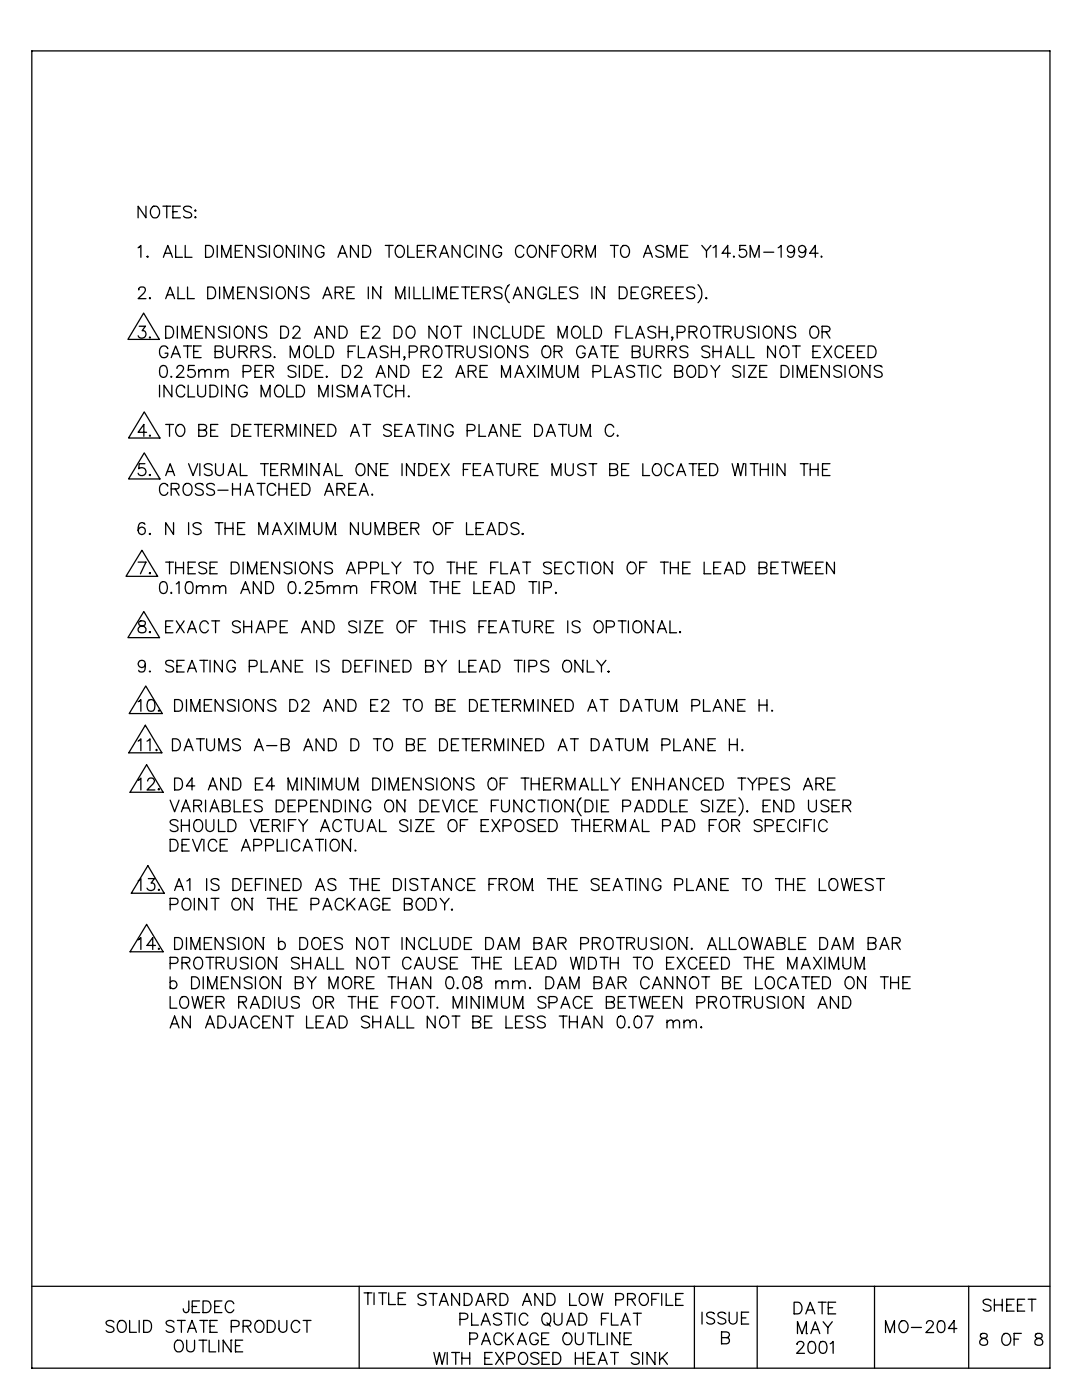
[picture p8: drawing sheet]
<svg xmlns="http://www.w3.org/2000/svg" width="216mm" height="279mm" viewBox="0 0 216 279" stroke-linecap="round" stroke-linejoin="round" font-family="sans-serif">
<g fill="none" stroke="#000" stroke-width=".25">
<path d="M6.3 10.2h203.2v262.8h-203.2zM27.6 49.4l.5-.4v2.4M27.7 57.7v.1l.1-.3a.81 .81 0 0 1 1-.1 .72 .72 0 0 1-.1 1.1l-1.1 1.1h1.5M29.1 41.1v2.4l-1.5-2.4v2.4M29.5 51.1l-.2 .1 .2 .2 .1-.2M29.8 59.5l.1-.1v.2l-.1-.1h.2M30.5 41.2a1.13 1.13 0 0 1 1.3 .5 1.13 1.13 0 0 1-.2 1.4l-.2 .3a1.13 1.13 0 0 1-1.3-.5 1.13 1.13 0 0 1 .2-1.4zM32.5 41.1h1.6M32.6 51.4l.9-2.4 .9 2.4M32.9 50.5h1.2M33.1 59.6l.9-2.3 .8 2.3M33.3 41.1v2.4"/>
<path d="M33.4 58.8h1.1M34.5 42.2h.9M35.1 49v2.4h1.3M35.5 57.3v2.3h1.4M36 41.1h-1.5v2.4h1.5M37 49v2.4h1.3M37.4 57.3v2.3h1.4M38.2 41.5a.92 .92 0 0 0-1.6 .2 1.46 1.46 0 0 0 1.4 .8l.2 .3v.3a1.08 1.08 0 0 1-1.6 0M38.9 42l.1-.1 .1 .1-.1 .2zM38.9 43.4l.1-.1 .1 .1zM41 49h.8a1.26 1.26 0 0 1 .8 1.2 1.26 1.26 0 0 1-.8 1.2h-.8zM41.4 57.3h.8a1.25 1.25 0 0 1 .8 1.1 1.25 1.25 0 0 1-.8 1.2h-.8z"/>
<path d="M43.3 49v2.4M43.8 57.3v2.3M44.2 51.4v-2.4l1 2.4 .9-2.4v2.4M44.7 59.6v-2.3l.9 2.3 .9-2.3v2.3M46.1 51.4h.1M46.5 59.6h.1M46.9 50.1h.9M47.4 58.4h.9M48.4 49h-1.5v2.4h1.5M48.9 57.3h-1.5v2.3h1.5M50.6 49v2.4l-1.5-2.4v2.4M51.1 57.3v2.3l-1.6-2.3v2.3"/>
<path d="M53.1 49.3a.92 .92 0 0 0-1.6 .2 1.24 1.24 0 0 0 1.2 .7 .56 .56 0 0 1 .4 .4 .56 .56 0 0 1-.2 .6 1.08 1.08 0 0 1-1.4-.2M53.6 57.6a.88 .88 0 0 0-.9-.4 .88 .88 0 0 0-.7 .6l.2 .4 .9 .3a.6 .6 0 0 1 .2 1 1.13 1.13 0 0 1-1.3-.2M53.8 49v2.4M54.2 57.3v2.3M54.9 49.3a.97 .97 0 0 1 1.3-.1 .97 .97 0 0 1 .3 1.2 .89 .89 0 0 1-.9 1 .89 .89 0 0 1-.9-1v-.5zM55.6 57.4a1.13 1.13 0 0 1 1.3 .5 1.13 1.13 0 0 1-.2 1.4l-.2 .2a1.09 1.09 0 0 1-1.3-.4 1.09 1.09 0 0 1 0-1.3zM58.7 49h.1M58.7 49v2.4l-1.6-2.4v2.4M59.1 57.3h.1M59.1 57.3v2.3l-1.5-2.3v2.3M59.6 49v2.4M61.6 57.6a.88 .88 0 0 0-.8-.4 .88 .88 0 0 0-.7 .6l.4 .5a1.37 1.37 0 0 1 1.1 .6v.4a1.04 1.04 0 0 1-1.5 0"/>
<path d="M62.1 49v2.4l-1.6-2.4v2.4M64.4 59.6l.9-2.3 .9 2.3M64.6 49.5a.87 .87 0 0 0-.9-.5 .87 .87 0 0 0-.8 .9 1.04 1.04 0 0 0 .3 1.1 1.04 1.04 0 0 0 1.1 .2l.3-.2v-.6h-.5M64.8 58.8h1.1M66.9 58.4h1a.59 .59 0 0 0 .6-.7l-.3-.3-1.3-.1v2.3M67.4 51.4l.9-2.4 1 2.4M67.7 58.4l.8 1.2M67.8 50.5h1.1M69.3 58.4h.8M70.7 57.3h-1.4v2.3h1.4M71.5 49v2.4l-1.6-2.4v2.4M72.4 49a1.28 1.28 0 0 1 1.4 .5 1.28 1.28 0 0 1-.1 1.5l-.5 .4h-.8z"/>
<path d="M73.5 57.3v2.3M75.9 57.3h.1M75.9 57.3v2.3l-1.5-2.3v2.3M76.9 49h1.5M77.6 49v2.4M79 59.6v-2.3l.9 2.3 .9-2.3v2.3M79.1 49.3a.97 .97 0 0 1 1.3-.1 .97 .97 0 0 1 .3 1.2 .91 .91 0 0 1-.9 1 .91 .91 0 0 1-.9-1v-.5zM80.8 59.6h.1M81.4 49v2.4h1.3M81.7 57.3v2.3M82.6 57.3v2.3h1.3M83.3 50.1h.9"/>
<path d="M84.5 57.3v2.3h1.3M84.7 49h-1.4v2.4h1.4M85.4 50.1h1a.58 .58 0 0 0 .6-.7l-.3-.3-.3-.1h-1v2.4M86.1 50.1l.9 1.3M86.4 57.3v2.3M87.3 59.6v-2.3l.9 2.3 .9-2.3v2.3M87.7 51.4l.9-2.4 .9 2.4M88.1 50.5h1.1M89.1 59.6h.1M90 58.4h.8M91.4 57.3h-1.4v2.3h1.4M91.8 49v2.4l-1.6-2.4v2.4"/>
<path d="M92.1 57.3h1.6M92.9 57.3v2.3M94.1 58.4h.9M94.4 49.5a.87 .87 0 0 0-1-.5 .87 .87 0 0 0-.7 .9 1.03 1.03 0 0 0 .2 1.1 1.03 1.03 0 0 0 1.1 .2l.4-.4M95 49v2.4M95.6 57.3h-1.5v2.3h1.5M96.3 58.4l1.3-.1a.54 .54 0 0 0 0-.9l-1.3-.1v2.3M97 58.4l.8 1.2M97.5 49h.1M97.5 49v2.4l-1.6-2.4v2.4M100.1 49.5a.87 .87 0 0 0-1-.5 .87 .87 0 0 0-.7 .9 1.03 1.03 0 0 0 .2 1.1 1.03 1.03 0 0 0 1.1 .2l.4-.4v-.4h-.6M100.2 57.6a.88 .88 0 0 0-.9-.4 .88 .88 0 0 0-.7 .6l.2 .4 1.3 .5 .1 .6a1.02 1.02 0 0 1-1.6 0"/>
<path d="M101.6 56.8a2.39 2.39 0 0 0 0 3.6M102.4 59.6l.9-2.3 .9 2.3M102.7 58.8h1.2M104.5 49.5a.85 .85 0 0 0-1-.5 .85 .85 0 0 0-.6 .9 1.01 1.01 0 0 0 .2 1.1 1.01 1.01 0 0 0 1.1 .2l.3-.4M105.5 49.3a.97 .97 0 0 1 1.2-.1 .97 .97 0 0 1 .3 1.2 .91 .91 0 0 1-.9 1 .91 .91 0 0 1-.9-1v-.5zM106.4 57.3v2.3l-1.5-2.3v2.3M109 57.8a.85 .85 0 0 0-1-.5 .85 .85 0 0 0-.6 .9 1.03 1.03 0 0 0 .2 1.1 1.03 1.03 0 0 0 1.1 .2l.2-.2 .1-.6h-.5M109.3 49h.1M109.3 49v2.4l-1.6-2.4v2.4M109.7 57.3v2.3h1.3M110.2 50.1h.8M111.6 49h-1.4v2.4"/>
<path d="M111.6 58.4h.9M112.4 49.3a.97 .97 0 0 1 1.3-.1 .97 .97 0 0 1 .3 1.2 .91 .91 0 0 1-.9 1 .91 .91 0 0 1-1-1v-.5zM113.1 57.3h-1.5v2.3h1.5M114.6 50.1l1.4-.1a.51 .51 0 0 0 0-.9l-1.4-.1v2.4M115.3 57.6a.89 .89 0 0 0-1.6 .2 1.24 1.24 0 0 0 1.2 .7l.3 .2 .1 .6a1.02 1.02 0 0 1-1.6 0M115.4 50.1l.8 1.3M117 51.4v-2.4l.9 2.4 .9-2.4v2.4M118.1 57.3v2.3M120.6 57.3h.1M120.6 57.3v2.3l-1.6-2.3v2.3M121.8 49h1.6M122.6 49v2.4"/>
<path d="M123.6 57.3h.8a1.25 1.25 0 0 1 .8 1.1 1.25 1.25 0 0 1-.8 1.2h-.8zM124 49.3a.97 .97 0 0 1 1.3-.1 .97 .97 0 0 1 .3 1.2 .89 .89 0 0 1-.9 1 .89 .89 0 0 1-.9-1v-.5zM125.9 58.4h.9M127.4 57.3h-1.5v2.3h1.5M128.4 51.4l.9-2.4 .9 2.4M128.7 50.5h1.2M129.8 57.8a.87 .87 0 0 0-1-.5 .87 .87 0 0 0-.7 .9 1.04 1.04 0 0 0 .2 1.1 1.04 1.04 0 0 0 1.1 .2l.4-.4v-.4h-.6M130.4 58.4h1a.59 .59 0 0 0 .6-.7l-.2-.3-1.4-.1v2.3M131.2 58.4l.8 1.2M132.4 49.3a.89 .89 0 0 0-1.5 .2 1.24 1.24 0 0 0 1.1 .7 .59 .59 0 0 1 .4 .8 1.02 1.02 0 0 1-1.5 0M132.8 58.4h.9M133.1 51.4v-2.4l.9 2.4 .9-2.4v2.4"/>
<path d="M134.2 57.3h-1.4v2.3h1.4M134.9 58.4h.9M135.8 50.1h.9M136.4 57.3h-1.5v2.3h1.5M137.2 49h-1.4v2.4h1.4M138.6 57.6a.88 .88 0 0 0-.8-.4 .88 .88 0 0 0-.8 .6l.2 .4 .9 .3a.58 .58 0 0 1 .5 .4 .58 .58 0 0 1-.2 .6 1.13 1.13 0 0 1-1.4-.2M139.3 56.8a2.48 2.48 0 0 1 0 3.6M140 49l1 1.1M140.8 59.5l.2-.1v.2l-.2-.1h.3M141.9 49l-.9 1.1v1.3M142.3 49.4l.6-.4v2.4M145.8 50.5h-1.7l1.1-1.5v2.4"/>
<path d="M146.4 51.1v.3l.2-.2M148.8 49h-1.1l-.1 1a.83 .83 0 0 1 1.2 0 .83 .83 0 0 1-.2 1.2 .83 .83 0 0 1-1.2-.3M149.7 51.4v-2.4l.9 2.4 .9-2.4v2.4M152.4 50.3h2M155.3 49.4l.6-.4v2.4M158.5 49.7a.72 .72 0 0 1-.9 .7 .72 .72 0 0 1-.4-1.1 .72 .72 0 0 1 1.2 0 2.04 2.04 0 0 1-.2 1.9 .69 .69 0 0 1-1-.2M160.8 49.7a.72 .72 0 0 1-1 .7 .72 .72 0 0 1-.3-1.1 .72 .72 0 0 1 1.2 0 2.04 2.04 0 0 1-.3 1.9 .69 .69 0 0 1-1-.2M163.2 50.5h-1.6l1.1-1.5v2.4M163.9 51.1v.3l.1-.2M27.8 65.1h1.2l-.6 .9a.79 .79 0 0 1 .6 1.2 .79 .79 0 0 1-1.3 0l-.1-.2M28.7 62.5l3.1 5.2h-6.3zM29.9 67.2l-.1 .2 .1 .1 .1-.1"/>
<path d="M31.8 76.9v2.3M32.2 73.1a.72 .72 0 0 1 1.1 .3 1.2 1.2 0 0 1-.8 1.9 1.05 1.05 0 0 1-.7-1.3l.1-.6zM33.1 65.1a1.28 1.28 0 0 1 1.4 .5 1.28 1.28 0 0 1-.1 1.5l-.6 .4h-.7zM33.5 69.6a.85 .85 0 0 0-1-.6 .85 .85 0 0 0-.7 .9 1.03 1.03 0 0 0 .2 1.1 1.03 1.03 0 0 0 1.1 .3l.3-.3 .1-.5h-.6M34.2 71.4l.9-2.4 .9 2.4M34.2 75.1v.2l.1-.1M34.3 76.9v2.3l-1.6-2.3v2.3M34.5 70.6h1.1M35.3 73.5l.2-.4 .7-.2a.59 .59 0 0 1 .3 .9l-1.3 1.5h1.5M35.4 65.1v2.4M36.3 67.5v-2.4l.9 2.4 .9-2.4v2.4M36.6 69h1.6"/>
<path d="M36.9 77.4a.87 .87 0 0 0-1-.5 .87 .87 0 0 0-.7 .9 1.03 1.03 0 0 0 .2 1.1 1.03 1.03 0 0 0 1.1 .2l.4-.4M37.4 69v2.4M37.5 76.9v2.3h1.4M38.1 67.5h.1M38.7 70.1h.8M38.8 72.9h-1.2l-.1 1.1a.83 .83 0 0 1 1.3 0 .83 .83 0 0 1-.2 1.2 .83 .83 0 0 1-1.2-.4M39 66.2h.9M39.5 76.9v1.7a.8 .8 0 0 0 .7 .6 .8 .8 0 0 0 .8-.6v-1.7M39.7 74.2l.5-.5 .6 .1 .1 1.5M39.7 73.7v1.6M40.1 69h-1.4v2.4h1.4M40.4 65.1h-1.4v2.4h1.4"/>
<path d="M40.9 74.2a.83 .83 0 0 1 1.1-.4l.1 1.5M41.9 76.9a1.28 1.28 0 0 1 1.4 .5 1.28 1.28 0 0 1 0 1.5l-.6 .3h-.8zM42.7 65.1v2.4l-1.6-2.4v2.4M42.9 70.1h1a.59 .59 0 0 0 .6-.6l-.3-.4-.3-.1h-1v2.4h1a.61 .61 0 0 0 .6-.6 .61 .61 0 0 0-.6-.7M43 74.2a.85 .85 0 0 1 1.2-.4v1.5M43 73.7v1.6M44.2 74.2a.85 .85 0 0 1 1.2-.4l.1 1.5M44.2 76.9v2.3M45.2 65.4a.88 .88 0 0 0-.9-.3 .88 .88 0 0 0-.7 .6l.1 .2 .3 .2a1.24 1.24 0 0 1 1.2 .7 .81 .81 0 0 1-.5 .7 .81 .81 0 0 1-.9-.1l-.2-.3M45.3 69v1.7a.79 .79 0 0 0 .7 .7 .79 .79 0 0 0 .8-.7v-1.7M45.8 65.1v2.4M46.7 76.9h.1"/>
<path d="M46.7 76.9v2.3l-1.5-2.3v2.3M47.2 65.2a1.06 1.06 0 0 1 1.2 .4 1.06 1.06 0 0 1 0 1.3 .85 .85 0 0 1-1 .6 .85 .85 0 0 1-.7-1 1.26 1.26 0 0 1 .5-1.3zM47.7 70.1l1.4-.1a.5 .5 0 0 0 .2-.4 .5 .5 0 0 0-.2-.5l-1.4-.1v2.4M48.5 74.2h1a.61 .61 0 0 0 .6-.6 .61 .61 0 0 0-.6-.7h-1v2.4M48.5 70.1l.8 1.3M49.3 77.4a.87 .87 0 0 0-1-.5 .87 .87 0 0 0-.7 .9 1.03 1.03 0 0 0 .2 1.1 1.03 1.03 0 0 0 1.2 .2l.3-.4v-.4h-.6M50.1 70.1l1.3-.1a.54 .54 0 0 0 0-.9l-1.3-.1v2.4M50.8 65.1h.1M50.8 65.1v2.4l-1.6-2.4v2.4M50.9 70.1l.7 1.3M50.9 74.1h.9M52.1 79.2v-2.3l.9 2.3 .9-2.3v2.3"/>
<path d="M52.3 72.9h-1.4v2.4h1.4M53 74.1h1a.65 .65 0 0 0 .6-.7l-.2-.3-.4-.2h-1v2.4M53.2 65.4a.88 .88 0 0 0-.8-.3 .88 .88 0 0 0-.8 .6l.3 .3 .9 .3a.59 .59 0 0 1 .4 .8 1.02 1.02 0 0 1-1.6 0M53.8 74.1l.8 1.2M54 69.4a.88 .88 0 0 0-.8-.4 .88 .88 0 0 0-.7 .6l.2 .3 .9 .4a.63 .63 0 0 1 .4 .7 1.04 1.04 0 0 1-1.5 0M54.8 71.2l-.1 .1h.2M55 77.2a.97 .97 0 0 1 1.3-.1 .97 .97 0 0 1 .3 1.2 .91 .91 0 0 1-.9 .9 .91 .91 0 0 1-.9-.9v-.5zM56 65.1h.8a1.28 1.28 0 0 1 .8 1.2 1.28 1.28 0 0 1-.8 1.2h-.8zM57.2 76.9v2.3h1.4M57.9 71.4v-2.4l.9 2.4 .9-2.4v2.4M58.5 65.7l.2-.5 .7-.1a.56 .56 0 0 1 .3 .9l-1.3 1.5h1.5M59.1 73.3a.87 .87 0 0 0-.9-.4 .87 .87 0 0 0-.7 .6l.4 .5 .7 .2a.61 .61 0 0 1 .2 1 1.05 1.05 0 0 1-1.3-.2"/>
<path d="M59.1 76.9h.8a1.23 1.23 0 0 1 .9 1.1 1.23 1.23 0 0 1-.9 1.2h-.8zM59.7 72.9v2.4M60.6 72.9a1.29 1.29 0 0 1 1.4 .6 1.29 1.29 0 0 1 0 1.5l-.6 .3h-.8zM61 69.1a1.11 1.11 0 0 1 1.3 .4 1.11 1.11 0 0 1 0 1.3 .87 .87 0 0 1-1 .6 .87 .87 0 0 1-.7-.9 1.72 1.72 0 0 1 .4-1.4zM62.7 67.5l.9-2.4 1 2.4M62.9 74.1h1M63.1 69v2.4h1.3M63.1 66.7h1.1M63.6 79.2v-2.3l1 2.3 .8-2.3v2.3M64.4 72.9h-1.5v2.4h1.5M65 69h.8a1.25 1.25 0 0 1 .8 1.2 1.25 1.25 0 0 1-.8 1.2h-.8zM65.1 75.2l.1-.1v.2l.1-.1"/>
<path d="M66.3 76.9v2.3M66.8 65.1v2.4l-1.6-2.4v2.4M67.7 65.1h.8a1.26 1.26 0 0 1 .8 1.2 1.26 1.26 0 0 1-.8 1.2h-.8zM68.3 72.9h.8a1.26 1.26 0 0 1 .9 1.2 1.26 1.26 0 0 1-.9 1.2h-.8zM68.8 77.2a.88 .88 0 0 0-.9-.4 .88 .88 0 0 0-.7 .6l.2 .4 .9 .3a.58 .58 0 0 1 .5 .4 .58 .58 0 0 1-.2 .6 1.22 1.22 0 0 1-1.4-.2M69.5 79.2v-2.3l.9 2.3 .8-2.3v2.3M69.5 70.1h.9M70.8 73.5l.2-.4 .7-.2a.59 .59 0 0 1 .4 .9l-1.4 1.5h1.6M70.9 69h-1.4v2.4M71.5 69v2.4h1.3M72.1 79.2l1-2.3 .9 2.3M72.1 66.2h1"/>
<path d="M72.5 78.4h1.1M73.4 71.4l.9-2.4 .9 2.4M73.6 65.1h-1.5v2.4h1.5M73.7 70.6h1.1M74.4 65.7l.1-.4 .3-.2h.5a.56 .56 0 0 1 .3 .9l-1.3 1.5h1.6M74.6 76.9h1.6M75.1 75.3l.8-2.4 1 2.4M75.4 74.5h1.1M75.4 76.9v2.3M77.4 69.4a.88 .88 0 0 0-.8-.4 .88 .88 0 0 0-.7 .6l.2 .3 .9 .4a.58 .58 0 0 1 .4 .4 .58 .58 0 0 1-.2 .6 1.13 1.13 0 0 1-1.3-.3M78.1 70.1h1.6M78.1 69v2.4"/>
<path d="M78.3 77.4a.87 .87 0 0 0-1-.5 .87 .87 0 0 0-.7 .9 1.04 1.04 0 0 0 .3 1.1 1.04 1.04 0 0 0 1.1 .2l.3-.4M78.7 65.1h.8a1.28 1.28 0 0 1 .8 1.2 1.28 1.28 0 0 1-.8 1.2h-.8zM79 76.9v2.3M79 78h1.6M79.1 72.9v2.4l-1.5-2.4v2.4M79.7 69v2.4M80 72.9a1.29 1.29 0 0 1 1.4 .6 1.29 1.29 0 0 1 0 1.5l-.6 .3h-.8zM80.6 76.9v2.3M80.8 71.3h-.2l.1-.1 .1 .1-.2 .5M81.4 65.2a1.06 1.06 0 0 1 1.3 .4 1.06 1.06 0 0 1 0 1.3 .84 .84 0 0 1-1 .6 .84 .84 0 0 1-.7-1 1.26 1.26 0 0 1 .4-1.3zM81.6 79l-.2 .1h.3M81.7 70.3h1a.63 .63 0 0 0 .6-.5 .63 .63 0 0 0-.3-.7l-1.3-.1v2.4"/>
<path d="M84 70.1l1.4-.1a.54 .54 0 0 0 0-.9l-1.4-.1v2.4M84.5 74.1h.9M84.8 70.1l.8 1.3M85.9 72.9h-1.4v2.4h1.4M86.7 73.5l.3-.4 .6-.2a.59 .59 0 0 1 .4 .9l-1.4 1.5h1.6M86.8 69.1a1.09 1.09 0 0 1 1.3 .4 1.09 1.09 0 0 1 0 1.3 .85 .85 0 0 1-1 .6 .85 .85 0 0 1-.7-.9 1.39 1.39 0 0 1 .4-1.4zM87.2 65.1h.1M87.2 65.1v2.4l-1.6-2.4v2.4M88.5 65.2a1.07 1.07 0 0 1 1.3 .4 1.07 1.07 0 0 1-.1 1.3 .87 .87 0 0 1-1 .6 .87 .87 0 0 1-.6-1 1.37 1.37 0 0 1 .4-1.3zM88.9 69h1.5M89.6 69v2.4M90.6 65.1h1.5"/>
<path d="M90.8 70.1l1.4-.1a.5 .5 0 0 0 .3-.4 .5 .5 0 0 0-.3-.5l-1.4-.1v2.4M91 75.3l.9-2.4 .9 2.4M91.3 65.1v2.4M91.3 74.5h1.2M91.7 70.1l.8 1.3M93.2 69v1.7a.79 .79 0 0 0 .8 .7 .79 .79 0 0 0 .8-.7v-1.7M93.4 74.1l1.4-.1a.56 .56 0 0 0 0-.9l-1.4-.2v2.4M94.2 74.1l.8 1.2M94.7 65.1v2.4M95.8 74.1h.9M97.2 65.1v2.4l-1.6-2.4v2.4M97.2 69.4a.89 .89 0 0 0-1.5 .2l.2 .3 1.1 .5a.59 .59 0 0 1 0 .9 1.17 1.17 0 0 1-1.3-.3"/>
<path d="M97.2 72.9h-1.4v2.4h1.4M97.9 69v2.4M99.3 69.1a1.13 1.13 0 0 1 1.3 .5 1.13 1.13 0 0 1-.2 1.4l-.2 .3a1.13 1.13 0 0 1-1.3-.5 1.13 1.13 0 0 1 .2-1.4zM99.7 65.7a.87 .87 0 0 0-1-.6 .87 .87 0 0 0-.7 .9 1.03 1.03 0 0 0 .3 1.1 1.03 1.03 0 0 0 1.1 .3l.3-.5M100.1 75.3v-2.4l.9 2.4 .9-2.4v2.4M100.4 65.1v2.4h1.3M102.3 65.1v1.7a.81 .81 0 0 0 .8 .7 .81 .81 0 0 0 .8-.7v-1.7M102.7 75.3l.9-2.4 .9 2.4M102.9 69h.1M102.9 69v2.4l-1.6-2.4v2.4M103.1 74.5h1.1M104.8 65.1h.7a1.26 1.26 0 0 1 .9 1.2 1.26 1.26 0 0 1-.9 1.2h-.7z"/>
<path d="M105.2 72.9l1.6 2.4M105.3 69.4a.88 .88 0 0 0-.8-.4 .88 .88 0 0 0-.7 .6l.2 .3 .9 .4a.58 .58 0 0 1 .4 .4 .58 .58 0 0 1-.2 .6 1.13 1.13 0 0 1-1.3-.3M106.8 72.9l-1.6 2.4M107.1 66.2h.9M107.4 72.9v2.4M108.3 69.4a.86 .86 0 0 1 1-.3 .86 .86 0 0 1 .6 .8 1.03 1.03 0 0 1-.2 1.1 1.03 1.03 0 0 1-1.1 .3 1.47 1.47 0 0 1-.3-1.9zM108.3 75.3v-2.4l1 2.4 .9-2.4v2.4M108.6 65.1h-1.5v2.4h1.5M110.2 75.3h.1M110.6 70.1l1.3-.1a.54 .54 0 0 0 0-.9l-1.3-.1v2.4M111 72.9v1.7a.79 .79 0 0 0 .8 .7 .79 .79 0 0 0 .8-.7v-1.7M111.4 67.5v-2.4l.9 2.4 .9-2.4v2.4"/>
<path d="M111.4 70.1l.7 1.3M113.5 75.3v-2.4l.9 2.4 .9-2.4v2.4M114.5 65.2a1.07 1.07 0 0 1 1.2 .4 1.07 1.07 0 0 1 0 1.3 .87 .87 0 0 1-1 .6 .87 .87 0 0 1-.7-1 1.37 1.37 0 0 1 .5-1.3zM115.3 75.3h.1M116.5 65.1v2.4h1.4M116.8 69.6a.87 .87 0 0 0-1-.6 .87 .87 0 0 0-.7 .9 1.04 1.04 0 0 0 .2 1.2 1.04 1.04 0 0 0 1.1 .2l.4-.5v-.3h-.6M117.4 71.4l.9-2.4 .9 2.4M117.8 70.6h1.1M118.3 74.2h1a.61 .61 0 0 0 .6-.6 .61 .61 0 0 0-.6-.7h-1v2.4M118.4 65.1h.8a1.26 1.26 0 0 1 .9 1.2 1.26 1.26 0 0 1-.9 1.2h-.8zM119.9 69h1.6M120.7 69v2.4"/>
<path d="M120.7 72.9v2.4h1.3M121.9 70.1h.9M122.6 75.3l.9-2.4 .9 2.4M122.9 66.2h.9M122.9 74.5h1.1M123.4 69h-1.5v2.4h1.5M124.4 65.1h-1.5v2.4M124.9 65.1v2.4h1.4M126.2 70.1l1.3-.1a.54 .54 0 0 0 0-.9l-1.3-.1v2.4l1.3-.1a.65 .65 0 0 0 .2-.7 .65 .65 0 0 0-.5-.5M126.6 73.3a.87 .87 0 0 0-.8-.4 .87 .87 0 0 0-.7 .6l.4 .5a1.24 1.24 0 0 1 1.1 .6v.4a1.02 1.02 0 0 1-1.5 0M126.8 67.5l.9-2.4 .9 2.4M127.2 66.7h1.1"/>
<path d="M127.3 72.9h1.6M128.1 72.9v2.4M128.5 69v1.7a.79 .79 0 0 0 .8 .7 .79 .79 0 0 0 .8-.7v-1.7M129.3 72.9v2.4M130.9 65.4a.89 .89 0 0 0-1.6 .3 1.24 1.24 0 0 0 1.1 .6 .59 .59 0 0 1 .5 .8 1.02 1.02 0 0 1-1.6 0M131 70.1l1.3-.1a.54 .54 0 0 0 0-.9l-1.3-.1v2.4M131.5 66.2h1.6M131.5 65.1v2.4M131.8 70.1l.7 1.3M131.9 73.5a.87 .87 0 0 0-1-.6 .87 .87 0 0 0-.7 .9 1.04 1.04 0 0 0 .2 1.2 1.04 1.04 0 0 0 1.1 .2l.4-.4M133.1 65.1v2.4M133.3 70.1l1.4-.1a.5 .5 0 0 0 .2-.4 .5 .5 0 0 0-.2-.5l-1.4-.1v2.4"/>
<path d="M134.1 70.1l.8 1.3M134.2 67.4l-.1 .1-.1-.1 .1-.2 .1 .2-.2 .5M134.7 74.1l1.3-.1a.56 .56 0 0 0 0-.9l-1.3-.2v2.4l1.3-.1a.61 .61 0 0 0 .2-.7 .61 .61 0 0 0-.5-.4M135.1 66.3l1.4-.1a.62 .62 0 0 0 .2-.7 .62 .62 0 0 0-.6-.4h-1v2.4M137.2 69.4a.88 .88 0 0 0-.8-.4 .88 .88 0 0 0-.7 .6l.2 .3 1.1 .5a.59 .59 0 0 1 0 .9 1.13 1.13 0 0 1-1.3-.3M137.2 73.3a.87 .87 0 0 1 1-.3 .87 .87 0 0 1 .6 .8 1.08 1.08 0 0 1-1.1 1.5 1.4 1.4 0 0 1-.5-2zM137.5 66.2l1.3-.1a.51 .51 0 0 0 0-.9l-1.3-.1v2.4M138.3 66.2l.8 1.3M139.5 72.9h.8a1.28 1.28 0 0 1 .8 1.2 1.28 1.28 0 0 1-.8 1.2h-.8zM140 65.4a.86 .86 0 0 1 1-.3 .86 .86 0 0 1 .6 .9 1.01 1.01 0 0 1-.2 1.1 1.01 1.01 0 0 1-1.1 .3 1.47 1.47 0 0 1-.3-2zM141.6 69.4a.89 .89 0 0 0-1.6 .2l.3 .3 1.1 .5a.59 .59 0 0 1 0 .9 1.17 1.17 0 0 1-1.4-.3M141.9 72.9l.8 1.2"/>
<path d="M142.3 65.1h1.5M142.3 70.1h1.5M142.3 69v2.4M143.1 65.1v2.4M143.6 72.9l-.9 1.2v1.2M143.8 69v2.4M144.3 66.2h1a.58 .58 0 0 0 .6-.6l-.2-.4-.4-.1h-1v2.4M144.8 71.4l.9-2.4 .9 2.4M145.1 66.2l.8 1.3M145.1 70.6h1.1M146.7 65.1v1.7a.79 .79 0 0 0 .8 .7 .79 .79 0 0 0 .8-.7v-1.7M147.2 69v2.4h1.4"/>
<path d="M147.8 73.3a.87 .87 0 0 0-.9-.4 .87 .87 0 0 0-.7 .6l.2 .3 .9 .4a.61 .61 0 0 1 .3 1 1.05 1.05 0 0 1-1.4-.2M148.5 72.9v2.4M149.1 69v2.4h1.4M149.4 72.9h1.5l-1.5 2.4h1.5M150.7 65.4a.88 .88 0 0 0-.8-.3 .88 .88 0 0 0-.8 .6l.3 .3 .8 .3a.58 .58 0 0 1 .5 .5 .58 .58 0 0 1-.2 .6 1.05 1.05 0 0 1-1.4-.3M151.4 65.1v2.4M151.6 74.1h.9M152.7 65.2a.99 .99 0 0 1 1.2 .2 .99 .99 0 0 1 .2 1.1 .89 .89 0 0 1-.9 1 .89 .89 0 0 1-.9-1 1.53 1.53 0 0 1 .4-1.3zM153 72.9h-1.4v2.4h1.4M154.7 69v2.4l-1.5-2.4v2.4M155.9 72.9h.7a1.26 1.26 0 0 1 .9 1.2 1.26 1.26 0 0 1-.9 1.2h-.7zM156.1 69.1a1.13 1.13 0 0 1 1.3 .5 1.13 1.13 0 0 1-.2 1.4l-.2 .3a1.13 1.13 0 0 1-1.3-.5 1.13 1.13 0 0 1 .2-1.4z"/>
<path d="M156.3 65.1h.1M156.3 65.1v2.4l-1.6-2.4v2.4M158.1 69h1.6M158.2 72.9v2.4M158.7 65.4a.89 .89 0 0 0-1.5 .3 1.24 1.24 0 0 0 1.1 .6 .59 .59 0 0 1 .4 .8 1.02 1.02 0 0 1-1.5 0M158.9 69v2.4M159.1 75.3v-2.4l.9 2.4 .9-2.4v2.4M160.9 75.3h.1M161.8 74.1h.9M162 65.2a1.06 1.06 0 0 1 1.3 .4 1.06 1.06 0 0 1-.1 1.3 .84 .84 0 0 1-.9 .6 .84 .84 0 0 1-.7-1 1.26 1.26 0 0 1 .4-1.3zM162.2 70.1h1M163.2 72.9h-1.4v2.4h1.4"/>
<path d="M163.7 69h-1.5v2.4h1.5M164 66.2h1.1a.58 .58 0 0 0 .5-.6l-.2-.4-.3-.1h-1.1v2.4M164.4 69l1.5 2.4M164.8 66.2l.8 1.3M165.5 72.9v2.4l-1.6-2.4v2.4M165.9 69l-1.5 2.4M167.9 73.3a1.02 1.02 0 0 0-1.5 0 .61 .61 0 0 0 .4 .7l.7 .2a.58 .58 0 0 1 .2 1 1.08 1.08 0 0 1-1.3-.2M168.3 69.6a.85 .85 0 0 0-1-.6 .85 .85 0 0 0-.7 .9 1.03 1.03 0 0 0 .2 1.1 1.03 1.03 0 0 0 1.1 .3l.4-.5M168.6 72.9v2.4M169 70.1h.8M170 73.1a.91 .91 0 0 1 1.3 .7 1.09 1.09 0 0 1-1.1 1.5 1.35 1.35 0 0 1-.2-2.2zM170.4 69h-1.4v2.4h1.4"/>
<path d="M171.1 70.1h.9M172.6 69h-1.5v2.4h1.5M173.2 69h.8a1.23 1.23 0 0 1 .8 1.2 1.23 1.23 0 0 1-.8 1.2h-.8zM173.6 72.9h.1M173.6 72.9v2.4l-1.6-2.4v2.4M176 73.3a.87 .87 0 0 0-.8-.4 .87 .87 0 0 0-.7 .6l.2 .3 .9 .4a.61 .61 0 0 1 .2 1 1.05 1.05 0 0 1-1.3-.2M28.8 90.4l3.1 5.2h-6.2zM28.8 82.2l3.1 5.2h-6.2zM28.9 92.5h-1.1l-.1 1.1a.83 .83 0 0 1 1.2 0 .83 .83 0 0 1-.1 1.2 .83 .83 0 0 1-1.2-.4M29.3 86.3h-1.7l1.1-1.6v2.4M29.8 94.8l.1-.1-.1 .1 .1 .1 .1-.1M29.9 86.8l-.1 .2 .1 .1 .1-.1"/>
<path d="M33.1 94.9l.9-2.4 .8 2.4M33.1 84.7h1.5M33.4 94.1h1.1M33.5 97a.85 .85 0 0 0-1-.5 .85 .85 0 0 0-.7 .9 1.01 1.01 0 0 0 .2 1.1 1.01 1.01 0 0 0 1.1 .2l.4-.4M33.8 84.7v2.4M34.2 97.6l1.3-.1a.56 .56 0 0 0 0-.9l-1.3-.1v2.3M35 97.6l.7 1.2M35.5 84.8a1.07 1.07 0 0 1 1.3 .4 1.07 1.07 0 0 1-.1 1.3 .87 .87 0 0 1-.9 .6 .87 .87 0 0 1-.7-.9 1.39 1.39 0 0 1 .4-1.4zM36.7 96.8a.87 .87 0 0 1 1-.3 .87 .87 0 0 1 .6 .9 1.03 1.03 0 0 1-.2 1.1 1.03 1.03 0 0 1-1.1 .2 1.53 1.53 0 0 1-.3-1.9zM37.6 92.5l.9 2.4 1-2.4M39.7 85.9h1a.65 .65 0 0 0 .5-.7l-.2-.4-.3-.1h-1v2.4h1a.62 .62 0 0 0 .6-.6 .62 .62 0 0 0-.6-.6M39.9 92.5v2.4"/>
<path d="M40.6 96.8a.88 .88 0 0 0-.9-.4 .88 .88 0 0 0-.7 .6l.2 .4 .9 .3a.6 .6 0 0 1 .2 1 1.05 1.05 0 0 1-1.3-.2M42 85.9h.9M42.3 92.9a1.02 1.02 0 0 0-1.5 0 .61 .61 0 0 0 .4 .7l.7 .2a.58 .58 0 0 1 .2 1 1.08 1.08 0 0 1-1.3-.2M42.8 96.8a.88 .88 0 0 0-.8-.4 .88 .88 0 0 0-.8 .6l.2 .4 .9 .3a.58 .58 0 0 1 .5 .4 .58 .58 0 0 1-.2 .6 1.05 1.05 0 0 1-1.4-.2M43 92.5v1.7a.79 .79 0 0 0 .8 .7 .79 .79 0 0 0 .8-.7v-1.7M43.5 84.7h-1.5v2.4h1.5M43.5 97.8h2M45.5 94.9l.9-2.4 .9 2.4M45.8 94.1h1.1M46.3 84.7h.8a1.28 1.28 0 0 1 .8 1.2 1.28 1.28 0 0 1-.8 1.2h-.8zM46.4 96.5v2.3M46.4 97.6h1.6"/>
<path d="M48 92.5v2.4h1.3M48 96.5v2.3M48.6 85.9h.9M48.9 98.8l.8-2.3 .9 2.3M49.2 98h1.1M50.1 84.7h-1.5v2.4h1.5M50.8 84.7h1.5M51.3 96.5h1.6M51.5 84.7v2.4M52 92.5h1.6M52.1 96.5v2.3M52.8 85.9h.9"/>
<path d="M52.8 92.5v2.4M54 93.7h.9M54.2 84.7h-1.4v2.4h1.4M54.9 85.9h1a.65 .65 0 0 0 .6-.7l-.2-.4-.4-.1h-1v2.4M55 97a.87 .87 0 0 0-1-.5 .87 .87 0 0 0-.7 .9 1.03 1.03 0 0 0 .3 1.1 1.03 1.03 0 0 0 1.1 .2l.3-.4M55.5 92.5h-1.5v2.4h1.5M55.7 96.5v2.3M55.7 85.9l.8 1.2M55.7 97.6h1.5M56.1 93.7l1.4-.1a.56 .56 0 0 0 0-.9l-1.4-.2v2.4M56.9 93.7l.8 1.2M57.2 87.1v-2.4l1 2.4 .9-2.4v2.4"/>
<path d="M57.2 96.5v2.3M58.2 97.6h.9M58.5 94.9v-2.4l.9 2.4 .9-2.4v2.4M59.6 96.5h-1.4v2.3h1.4M59.9 84.7v2.4M60.3 96.5a1.28 1.28 0 0 1 1.4 .5 1.28 1.28 0 0 1-.1 1.5l-.6 .3h-.7zM61.2 92.5v2.4M62.4 84.7h.1M62.4 84.7v2.4l-1.6-2.4v2.4M63.3 85.9h.9M63.6 92.5h.1M63.6 92.5v2.4l-1.5-2.4v2.4"/>
<path d="M64.6 94.9l.8-2.4 .9 2.4M64.8 98.8l.9-2.3 .8 2.3M64.8 84.7h-1.5v2.4h1.5M64.9 94.1h1.1M65.1 98h1.1M65.4 84.7h.8a1.26 1.26 0 0 1 .8 1.2 1.26 1.26 0 0 1-.8 1.2h-.8zM67 92.5v2.4h1.3M67.2 97.6h1a.58 .58 0 0 0 .6-.7l-.2-.3-.4-.1h-1v2.3M68 97.6l.8 1.2M69.6 97.6h.9M69.9 87.1l.9-2.4 .9 2.4M70.2 86.3h1.2"/>
<path d="M71 96.5h-1.4v2.3h1.4M71.2 92.9a.87 .87 0 0 1 1.1-.3 .87 .87 0 0 1 .5 .9 1 1 0 0 1-.2 1.1 1 1 0 0 1-1.1 .2 1.44 1.44 0 0 1-.3-1.9zM71.7 98.8l.9-2.3 .9 2.3M72.1 98h1.1M72.4 84.7h1.6M73.2 84.7v2.4M74.3 98.6l-.1 .1 .1 .1 .1-.1M75.1 92.5h.1M75.1 92.5v2.4l-1.6-2.4v2.4M75.9 93.7h1M77.4 92.5h-1.5v2.4h1.5M78.1 85a.88 .88 0 0 0-.8-.3 .88 .88 0 0 0-.8 .6l.1 .2 .4 .2a1.24 1.24 0 0 1 1.1 .7v.3a1.02 1.02 0 0 1-1.6 0"/>
<path d="M78.8 85.9h.9M80.2 84.7h-1.4v2.4h1.4M80.2 92.5v2.4M80.9 87.1l.9-2.4 .9 2.4M81.2 86.3h1.1M82.7 92.5h.1M82.7 92.5v2.4l-1.6-2.4v2.4M83.4 84.7h1.5M83.6 92.5h.8a1.29 1.29 0 0 1 .8 1.2 1.29 1.29 0 0 1-.8 1.2h-.8zM84.2 84.7v2.4M85.4 84.7v2.4M85.9 93.7h.9"/>
<path d="M87.4 92.5h-1.5v2.4h1.5M87.8 84.7v2.4l-1.5-2.4v2.4M88.1 92.5l1.5 2.4M89.6 92.5l-1.5 2.4M90.4 85.3a.87 .87 0 0 0-1-.6 .87 .87 0 0 0-.7 .9 1.09 1.09 0 0 0 1.2 1.5 .84 .84 0 0 0 .5-.9h-.5M92.5 93.7h.8M93.2 85.9h1a.61 .61 0 0 0 .6-.6 .61 .61 0 0 0-.6-.6h-1v2.4M93.9 92.5h-1.4v2.4M94.4 93.7h.9M95.6 84.7v2.4h1.3M95.9 92.5h-1.5v2.4h1.5M96.6 94.9l.9-2.4 .9 2.4"/>
<path d="M96.9 94.1h1.1M97.5 87.1l.9-2.4 .9 2.4M97.8 86.3h1.1M99.1 92.5h1.5M99.8 92.5v2.4M101 92.5v1.7a.79 .79 0 0 0 .8 .7 .79 .79 0 0 0 .8-.7v-1.7M101.5 84.7v2.4l-1.6-2.4v2.4M102.4 85.9h.9M103.5 93.7l1.4-.1a.51 .51 0 0 0 0-.9l-1.4-.2v2.4M103.9 84.7h-1.5v2.4h1.5M104.3 93.7l.8 1.2M105.9 93.7h.9"/>
<path d="M106.7 84.7h.7a1.26 1.26 0 0 1 .9 1.2 1.26 1.26 0 0 1-.9 1.2h-.7zM107.4 92.5h-1.5v2.4h1.5M109 87.1l.9-2.4 .9 2.4M109.3 86.3h1.2M110.2 94.9v-2.4l.8 2.4 .9-2.4v2.4M111.5 84.7h1.6M112.3 84.7v2.4M112.8 92.5v1.7a.79 .79 0 0 0 .8 .7 .79 .79 0 0 0 .8-.7v-1.7M113.5 84.7v1.7a.79 .79 0 0 0 .8 .7 .79 .79 0 0 0 .8-.7v-1.7M116 87.1v-2.4l.9 2.4 .9-2.4v2.4M116.9 92.9a1.08 1.08 0 0 0-1.6 0 .61 .61 0 0 0 .4 .7 1.24 1.24 0 0 1 1.2 .6 .81 .81 0 0 1-.5 .7 .81 .81 0 0 1-.9-.1l-.2-.2M117.5 92.5h1.6"/>
<path d="M117.8 87.1h.1M118.3 92.5v2.4M121.7 93.7l1.3-.1a.56 .56 0 0 0 0-.9l-1.3-.2v2.4l1.3-.1a.61 .61 0 0 0 .2-.7 .61 .61 0 0 0-.5-.4M122.5 85.3a.87 .87 0 0 0-1-.6 .87 .87 0 0 0-.7 .9 1.09 1.09 0 0 0 1.1 1.5l.6-.6M123.2 86.8v.3l.2-.1M124 93.7h.9M125.5 92.5h-1.5v2.4h1.5M128.3 92.5v2.4h1.3M130.6 92.7a.91 .91 0 0 1 1.4 .8 .97 .97 0 0 1-.3 1.2 .97 .97 0 0 1-1.3-.1 1.4 1.4 0 0 1 .2-1.9zM134.3 93.1a.85 .85 0 0 0-1-.6 .85 .85 0 0 0-.6 1 1 1 0 0 0 .2 1.1 1 1 0 0 0 1.1 .2l.3-.4M135 94.9l.9-2.4 .9 2.4M135.3 94.1h1.2"/>
<path d="M137.5 92.5h1.6M138.3 92.5v2.4M139.5 93.7h.9M141 92.5h-1.5v2.4h1.5M141.6 92.5h.8a1.26 1.26 0 0 1 .8 1.2 1.26 1.26 0 0 1-.8 1.2h-.8zM146.1 92.5l.6 2.4 .5-2.4 .6 2.4 .5-2.4M148.3 92.5h.1M148.8 92.5v2.4M149.7 92.5h1.6M150.5 92.5v2.4M151.7 93.7h1.6M151.7 92.5v2.4"/>
<path d="M153.3 92.5v2.4M154.2 92.5v2.4M156.6 92.5v2.4l-1.5-2.4v2.4M159.7 92.5h1.5M160.4 92.5v2.4M161.7 93.7h1.5M161.7 92.5v2.4M163.2 92.5v2.4M164.1 93.7h1M165.6 92.5h-1.5v2.4h1.5M27.6 112.2h1.5l-1.1 2.3M28.3 109.8l3.2 5.2h-6.4z"/>
<path d="M28.9 104.6a.69 .69 0 0 0-1-.2 1.79 1.79 0 0 0 0 2.2 .72 .72 0 0 0 1-.4 .72 .72 0 0 0-.4-1 .72 .72 0 0 0-.9 .7M29.8 106.6l.1-.1-.1 .1 .1 .1 .1-.1M29.8 114.4l.1-.1-.1 .1 .1 .1 .1-.1M32.2 116.2a.72 .72 0 0 1 1.1 .3 1.2 1.2 0 0 1-.8 1.9 1.05 1.05 0 0 1-.7-1.3l.1-.6zM33.1 112.2h1.5M33.8 112.2v2.3M34.2 118.2v.2l.1-.1M34.6 104.3v2.4l-1.5-2.4v2.4M35.1 112.2v2.3M35.1 113.3h1.5M35.2 116.5l.5-.4v2.3M36.6 112.2v2.3"/>
<path d="M37.3 116.2a.75 .75 0 0 1 1.1 .3 2.21 2.21 0 0 1-.2 1.8 .75 .75 0 0 1-1.1-.3 1.85 1.85 0 0 1 .2-1.8zM37.5 113.3h.9M37.6 104.3v2.4M39 112.2h-1.5v2.3h1.5M39.2 117.3a.85 .85 0 0 1 1.1-.3l.1 1.4M39.2 116.9v1.5M40.1 104.6a.92 .92 0 0 0-1.6 .3 1.24 1.24 0 0 0 1.2 .6 .58 .58 0 0 1 .2 1.1 1.08 1.08 0 0 1-1.4-.3M40.4 117.3a.85 .85 0 0 1 1.2-.3l.1 1.4M41.2 112.5a1.12 1.12 0 0 0-1.5 0 .61 .61 0 0 0 .4 .7l.7 .2a.56 .56 0 0 1 .4 .4 .56 .56 0 0 1-.2 .6 1.05 1.05 0 0 1-1.3-.2M41.9 113.3h.9M42.6 117.3l.5-.4 .6 .1 .1 1.4M42.6 116.9v1.5"/>
<path d="M42.9 104.3h1.6M43.3 112.2h-1.4v2.3h1.4M43.7 104.3v2.4M43.8 117.3l.6-.4 .5 .1 .1 1.4M44.9 104.3v2.4M44.9 105.5h1.6M46.1 112.2h.8a1.25 1.25 0 0 1 .8 1.1 1.25 1.25 0 0 1-.8 1.2h-.8zM46.5 104.3v2.4M47.4 105.5h.9M48 118.4l1-2.3 .9 2.3M48.4 117.6h1.1M48.5 112.2v2.3"/>
<path d="M48.9 104.3h-1.5v2.4h1.5M49.4 114.5v-2.3l.9 2.3 .9-2.3v2.3M51.2 114.5h.1M51.6 106.7v-2.4l.9 2.4 .9-2.4v2.4M52.1 116.1v2.3l-1.6-2.3v2.3M52.1 113.3h.9M53 116.1a1.28 1.28 0 0 1 1.4 .5 1.28 1.28 0 0 1 0 1.5l-.6 .3h-.8zM53.6 112.2h-1.5v2.3h1.5M54.4 106.7l.8-2.4 .9 2.4M54.7 105.9h1.1M55.8 112.2v2.3l-1.6-2.3v2.3M56.8 104.3l1.6 2.4"/>
<path d="M57.8 116.2a.72 .72 0 0 1 1.1 .3 1.2 1.2 0 0 1-.7 1.9 1.05 1.05 0 0 1-.7-1.3l.1-.6zM58.3 112.5a1.12 1.12 0 0 0-1.6 0 .61 .61 0 0 0 .4 .7l.9 .3a.56 .56 0 0 1 0 .9 1.05 1.05 0 0 1-1.3-.2M58.4 104.3l-1.6 2.4M58.9 112.2v2.3M59.1 104.3v2.4M59.8 118.2v.2l.1-.1M59.9 106.7v-2.4l.9 2.4 .9-2.4v2.4M60.1 112.5a.88 .88 0 0 1 1-.3 .88 .88 0 0 1 .5 .9 .97 .97 0 0 1-.3 1.2 .97 .97 0 0 1-1.2-.1 1.4 1.4 0 0 1 0-1.7zM61 116.6l.2-.4 .6-.1a.56 .56 0 0 1 .4 .9l-1.4 1.4h1.6M61.7 106.7h.1M62.7 104.3v1.7a.79 .79 0 0 0 .7 .7 .79 .79 0 0 0 .8-.7v-1.7M63.9 112.2h.1"/>
<path d="M63.9 112.2v2.3l-1.6-2.3v2.3M64.4 116.1h-1.1l-.1 1a.83 .83 0 0 1 1.3 0 .83 .83 0 0 1-.2 1.2 .83 .83 0 0 1-1.2-.3M65.1 106.7v-2.4l.9 2.4 .9-2.4v2.4M65.3 117.3l.6-.4 .5 .1 .1 1.4M65.3 116.9v1.5M66.3 112.5a1.12 1.12 0 0 0-1.5 0 .54 .54 0 0 0 .4 .7l.7 .2a.56 .56 0 0 1 .4 .4 .56 .56 0 0 1-.2 .6 1.05 1.05 0 0 1-1.3-.2M66.5 117.3a.83 .83 0 0 1 1.2-.3l.1 1.4M66.9 106.7h.1M68.7 117.3a.85 .85 0 0 1 1.1-.3l.1 1.4M68.7 116.9v1.5M69.1 114.5l.9-2.3 .9 2.3M69.5 113.7h1.1"/>
<path d="M69.9 117.3a.8 .8 0 0 1 1.1-.3l.2 1.4M71.5 104.3v2.4l-1.6-2.4v2.4M71.6 113.4l1.3-.1a.61 .61 0 0 0 .3-.7 .61 .61 0 0 0-.6-.4h-1v2.3M72.4 104.3v1.7a.79 .79 0 0 0 .8 .7 .79 .79 0 0 0 .8-.7v-1.7M74 113.4h1a.62 .62 0 0 0 .5-.6 .62 .62 0 0 0-.5-.6h-1v2.3M74.2 117.2h.9M74.8 106.7v-2.4l.9 2.4 .9-2.4v2.4M75.6 116.1h-1.4v2.3M76.2 117.2h1a.65 .65 0 0 0 .6-.7l-.2-.3-.4-.1h-1v2.3M76.3 112.2v2.3h1.3M76.6 106.7h.1M77 117.2l.8 1.2"/>
<path d="M77.6 105.5h.9a.64 .64 0 0 0 .6-.7l-.2-.4-.4-.1h-.9v2.4h.9a.63 .63 0 0 0 .6-.5 .63 .63 0 0 0-.2-.7h-.4M78.2 112.2l.9 1.1M79 116.2a1.07 1.07 0 0 1 1.2 .4 1.07 1.07 0 0 1 0 1.3 .87 .87 0 0 1-1 .6 .87 .87 0 0 1-.7-.9 1.39 1.39 0 0 1 .5-1.4zM79.9 105.5h.9M80 112.2l-.9 1.1v1.2M81 118.4v-2.3l.9 2.3 .9-2.3v2.3M81.4 104.3h-1.5v2.4h1.5M82 105.5l1.4-.2a.56 .56 0 0 0 0-.9l-1.4-.1v2.4M82.6 112.2h1.6M82.8 118.4h.1M82.8 105.5l.8 1.2M83.4 112.2v2.3"/>
<path d="M84.8 112.5a.88 .88 0 0 1 1-.3 .88 .88 0 0 1 .6 .9 .97 .97 0 0 1-.3 1.2 .97 .97 0 0 1-1.3-.1 1.4 1.4 0 0 1 0-1.7zM85.8 116.1h1.6M86.6 116.1v2.3M87 104.4a1.09 1.09 0 0 1 1.2 .4 1.09 1.09 0 0 1 0 1.3 .87 .87 0 0 1-1 .6 .87 .87 0 0 1-.7-.9 1.39 1.39 0 0 1 .5-1.4zM87.8 117.2h1.6M87.8 116.1v2.3M88.9 105.5h1M89.2 112.2h1.6M89.4 116.1v2.3M90 112.2v2.3M90.3 117.2h.9M90.4 104.3h-1.5v2.4"/>
<path d="M91.2 113.3h1.6M91.2 112.2v2.3M91.8 116.1h-1.5v2.3h1.5M92.8 112.2v2.3M93.1 104.3v2.4h1.3M93.7 113.3h.9M94.6 116.1v2.3h1.3M95 105.5h.9M95.1 112.2h-1.4v2.3h1.4M96.5 104.3h-1.5v2.4h1.5M96.5 117.2h.9M97.2 106.7l.8-2.4 .9 2.4"/>
<path d="M97.5 105.9h1.1M97.9 116.1h-1.4v2.3h1.4M97.9 113.3h.9M98.6 118.4l.9-2.3 .9 2.3M98.9 117.6h1.2M99.4 112.2h-1.5v2.3M99.6 104.3a1.28 1.28 0 0 1 1.4 .5 1.28 1.28 0 0 1 0 1.5l-.6 .4h-.8zM99.9 112.2v2.3h1.4M101 116.1h.9a1.28 1.28 0 0 1 .8 1.2 1.28 1.28 0 0 1-.8 1.1h-.9zM101.9 114.5l.8-2.3 .9 2.3M102.2 113.7h1.1M103.5 104.6a.88 .88 0 0 0-.8-.3 .88 .88 0 0 0-.7 .6l.1 .2 .3 .2a1.24 1.24 0 0 1 1.1 .7 .81 .81 0 0 1-.5 .7 .81 .81 0 0 1-.8-.1l-.2-.3"/>
<path d="M104.2 106.6l.1-.1-.1 .1 .1 .1 .1-.1M104.3 112.2h1.6M105.1 112.2v2.3M105.5 116.1h1.6M106.3 116.1v2.3M107.6 116.1v2.3M108.5 117.3h1a.61 .61 0 0 0 .6-.6 .61 .61 0 0 0-.6-.6h-1v2.3M110 112.5a1.12 1.12 0 0 0-1.5 0 .61 .61 0 0 0 .4 .7l.7 .2a.56 .56 0 0 1 .4 .4 .56 .56 0 0 1-.2 .6 1.05 1.05 0 0 1-1.3-.2M110.7 113.3h.9M110.9 118.2v.2l.1-.1M112.1 112.2h-1.4v2.3h1.4M114.5 112.7a.87 .87 0 0 0-1-.5 .87 .87 0 0 0-.7 .9 .97 .97 0 0 0 .3 1.2 .97 .97 0 0 0 1.3-.1l.1-.2"/>
<path d="M115.2 112.2h1.6M116 112.2v2.3M117.2 112.2v2.3M118.3 112.5a.88 .88 0 0 1 1-.3 .88 .88 0 0 1 .6 .9 .97 .97 0 0 1-.3 1.2 .97 .97 0 0 1-1.3-.1 1.62 1.62 0 0 1 0-1.7zM122.1 112.2h.1M122.1 112.2v2.3l-1.5-2.3v2.3M125.4 112.5a.88 .88 0 0 1 1-.3 .88 .88 0 0 1 .6 .9 .97 .97 0 0 1-.4 1.2 .97 .97 0 0 1-1.2-.1 1.4 1.4 0 0 1 0-1.7zM127.6 113.3h.9M129.1 112.2h-1.5v2.3M131.8 112.2h1.5M132.5 112.2v2.3M133.8 113.3h1.5"/>
<path d="M133.8 112.2v2.3M135.3 112.2v2.3M136.2 113.3h1M137.7 112.2h-1.5v2.3h1.5M140.5 112.2v2.3h1.4M142.4 113.3h.9M143.8 112.2h-1.4v2.3h1.4M144.5 114.5l.9-2.3 .9 2.3M144.9 113.7h1.1M147 112.2h.8a1.23 1.23 0 0 1 .8 1.1 1.23 1.23 0 0 1-.8 1.2h-.8zM151.5 113.3l1.3-.1a.56 .56 0 0 0 0-.9l-1.3-.1v2.3l1.3-.1a.62 .62 0 0 0 .2-.7 .62 .62 0 0 0-.5-.4M153.8 113.3h.9"/>
<path d="M155.3 112.2h-1.5v2.3h1.5M156 112.2h1.5M156.8 112.2v2.3M158 112.2l.5 2.3 .6-2.3 .6 2.3 .5-2.3M160.7 113.3h.9M162.1 112.2h-1.4v2.3h1.4M162.8 113.3h.9M164.3 112.2h-1.5v2.3h1.5M166.5 112.2v2.3l-1.6-2.3v2.3M27.8 124a.51 .51 0 0 0 .2 .8 .83 .83 0 0 1 .9 .4 .83 .83 0 0 1 0 1 .92 .92 0 0 1-1.3-.4 .92 .92 0 0 1 1.1-1 .53 .53 0 0 0 .2-.8l-.3-.1zM28.7 122l3.1 5.3h-6.3zM29 132.5a.72 .72 0 0 1-1 .6 .72 .72 0 0 1-.3-1.1 .72 .72 0 0 1 1.2 .1 2.49 2.49 0 0 1-.2 1.9 .72 .72 0 0 1-1-.2"/>
<path d="M29.1 136.9l3.3 5.5h-6.6zM29.7 139.7a.77 .77 0 0 1 1.1 .3 2.29 2.29 0 0 1-.2 1.9 .83 .83 0 0 1-1.1-.4 1.85 1.85 0 0 1 .2-1.8zM29.8 126.2l.1-.1-.1 .1 .1 .1 .1-.1M29.9 133.9l-.1 .1h.2M33.1 125.1h.9M34.5 123.9h-1.4v2.4h1.4M34.6 132.1a.88 .88 0 0 0-.8-.4 .88 .88 0 0 0-.7 .6l.2 .4 .9 .3a.58 .58 0 0 1 .4 .4 .58 .58 0 0 1-.2 .6 1.13 1.13 0 0 1-1.3-.2M34.8 139.6h.8a1.25 1.25 0 0 1 .8 1.2 1.25 1.25 0 0 1-.8 1.1h-.8zM35.2 123.9l1.5 2.4M35.3 132.9h.9M36.7 131.8h-1.4v2.3h1.4M36.7 123.9l-1.5 2.4"/>
<path d="M37.2 139.6v2.3M37.4 126.3l.9-2.4 .9 2.4M37.4 134.1l.9-2.3 .9 2.3M37.8 125.5h1.1M37.8 133.3h1.1M39.9 131.8h1.5M40.7 131.8v2.3M41.6 124.5a.87 .87 0 0 0-1-.6 .87 .87 0 0 0-.7 .9 .97 .97 0 0 0 .3 1.3 .97 .97 0 0 0 1.2-.2l.2-.2M41.9 131.8v2.3M42.2 139.6h-1.4v2.3h1.4M42.2 123.9h1.6M43 123.9v2.4"/>
<path d="M44.4 131.8v2.3l-1.6-2.3v2.3M44.5 139.6v2.3l-1.6-2.3v2.3M46.9 132.3a.87 .87 0 0 0-.9-.5 .87 .87 0 0 0-.7 .9 1.07 1.07 0 0 0 .2 1.1 1.07 1.07 0 0 0 1.1 .2l.3-.4v-.4h-.5M46.9 140a.88 .88 0 0 0-.8-.4 .88 .88 0 0 0-.7 .6l.2 .3 .9 .3a.58 .58 0 0 1 .4 .5 .58 .58 0 0 1-.2 .6 1.22 1.22 0 0 1-1.3-.3M47.6 139.6v2.3M48 124.2a.87 .87 0 0 0-.9-.3 .87 .87 0 0 0-.7 .6l.4 .4a1.24 1.24 0 0 1 1.2 .7v.3a1.02 1.02 0 0 1-1.6 0M48.6 125.1h1.6M48.6 123.9v2.4M48.7 140a.87 .87 0 0 1 1-.4 .87 .87 0 0 1 .6 .9 1.01 1.01 0 0 1-.2 1.1 1.01 1.01 0 0 1-1.1 .3 1.47 1.47 0 0 1-.3-1.9zM49.7 133l1.4-.1a.61 .61 0 0 0 .2-.7 .61 .61 0 0 0-.5-.4h-1.1v2.3M50.2 123.9v2.4M51.1 126.3l.9-2.4 .9 2.4"/>
<path d="M51.4 125.5h1.1M52.1 131.8v2.3h1.3M52.5 139.6h.1M52.5 139.6v2.3l-1.5-2.3v2.3M53.6 125.1h1.3a.65 .65 0 0 0 .2-.7 .65 .65 0 0 0-.5-.5h-1v2.4M54 134.1l.9-2.3 .9 2.3M54.4 133.3h1.1M55 140a.92 .92 0 0 0-1.6 .2 1.24 1.24 0 0 0 1.2 .6 .56 .56 0 0 1 .4 .5 .56 .56 0 0 1-.2 .6 1.26 1.26 0 0 1-1.4-.3M55.9 125.1h.9M57.4 123.9h-1.5v2.4h1.5M57.8 139.6h.8a1.23 1.23 0 0 1 .8 1.2 1.23 1.23 0 0 1-.8 1.1h-.8zM58 131.8v2.3l-1.5-2.3v2.3"/>
<path d="M58.9 132.9h.9M60.2 126.3l.8-2.4 1 2.4M60.4 131.8h-1.5v2.3h1.5M60.5 125.5h1.1M63.2 131.8v2.3M64.2 123.9v2.4l-1.5-2.4v2.4M65.1 123.9h.8a1.26 1.26 0 0 1 .8 1.2 1.26 1.26 0 0 1-.8 1.2h-.8zM65.7 132.1a.88 .88 0 0 0-.9-.4 .88 .88 0 0 0-.7 .6l.2 .4 .9 .3a.58 .58 0 0 1 .4 .4 .58 .58 0 0 1-.2 .6 1.13 1.13 0 0 1-1.3-.2M68.5 131.8h.8a1.25 1.25 0 0 1 .7 1.1 1.25 1.25 0 0 1-.7 1.2h-.8zM68.6 139.6v2.3l-1.6-2.3v2.3M69.5 139.6a1.28 1.28 0 0 1 1.4 .5 1.28 1.28 0 0 1-.1 1.5l-.6 .3h-.7zM70.8 132.9h.9"/>
<path d="M71.2 124.2a.87 .87 0 0 0-.9-.3 .87 .87 0 0 0-.7 .6l.4 .4a1.24 1.24 0 0 1 1.2 .7 .81 .81 0 0 1-.5 .7 .81 .81 0 0 1-.9-.1l-.2-.3M71.8 123.9v2.4M72.3 131.8h-1.5v2.3h1.5M72.7 123.9h1.6l-1.6 2.4h1.6M72.9 132.9h.9M74.4 131.8h-1.5v2.3M75 125.1h.9M75 131.8v2.3M75.4 139.6h-1.4v2.3h1.4M76.4 123.9h-1.4v2.4h1.4M77.4 131.8v2.3l-1.5-2.3v2.3M78.3 132.9h.9"/>
<path d="M79.7 124a1.09 1.09 0 0 1 1.2 .4 1.09 1.09 0 0 1 0 1.3 .87 .87 0 0 1-1 .6 .87 .87 0 0 1-.7-.9 1.53 1.53 0 0 1 .5-1.4zM79.8 131.8h-1.5v2.3h1.5M80.4 131.8h.8a1.25 1.25 0 0 1 .8 1.1 1.25 1.25 0 0 1-.8 1.2h-.8zM80.4 139.6h1.6M81.2 139.6v2.3M81.7 125.1h.9M82.7 140a.87 .87 0 0 1 1-.4 .87 .87 0 0 1 .5 .9 1.01 1.01 0 0 1-.2 1.1 1.01 1.01 0 0 1-1.1 .3 1.47 1.47 0 0 1-.2-1.9zM83.1 123.9h-1.4v2.4M84.9 132.9l1.4-.1a.54 .54 0 0 0 0-.9l-1.4-.1v2.3l1.4-.1a.65 .65 0 0 0 .2-.7 .65 .65 0 0 0-.6-.4M85.8 123.9h1.6M86.6 123.9v2.4M87.3 131.8l.9 1.1"/>
<path d="M87.8 123.9v2.4M87.8 125.1h1.6M89.1 131.8l-.9 1.1v1.2M89.4 123.9v2.4M90.3 123.9v2.4M90.8 139.6h-1.4v2.3h1.4M91.7 131.8v2.3h1.3M92.8 124.2a1.02 1.02 0 0 0-1.6 0 .61 .61 0 0 0 .5 .7l.6 .2a.58 .58 0 0 1 .2 1.1 1.08 1.08 0 0 1-1.3-.3M93.6 132.9h.8M93.7 139.6h.7a1.23 1.23 0 0 1 .9 1.2 1.23 1.23 0 0 1-.9 1.1h-.7zM95 131.8h-1.4v2.3h1.4M95.6 125.1h.9"/>
<path d="M95.7 134.1l.9-2.3 .9 2.3M96 133.3h1.2M97 123.9h-1.4v2.4M97.5 139.6h-1.5v2.3h1.5M97.6 125.1h.9M98.2 131.8h.7a1.23 1.23 0 0 1 .9 1.1 1.23 1.23 0 0 1-.9 1.2h-.7zM98.2 139.6h1.5M98.9 139.6v2.3M99.1 123.9h-1.5v2.4h1.5M99.7 126.3l.9-2.4 .9 2.4M100.1 125.5h1.1M101.6 139.6h-1.4v2.3h1.4"/>
<path d="M102.2 123.9h1.6M102.6 131.8h1.6M103 123.9v2.4M103.4 131.8v2.3M104.2 123.9v1.7a.79 .79 0 0 0 .8 .7 .79 .79 0 0 0 .7-.7v-1.7M104.6 131.8v2.3M105.5 133l1.4-.1a.61 .61 0 0 0 .2-.7 .61 .61 0 0 0-.5-.4h-1.1v2.3M106.7 125.1l1.3-.2a.51 .51 0 0 0 0-.9l-1.3-.1v2.4M107.4 139.6v2.3M107.4 125.1l.8 1.2M109 125.1h.9M109.5 132.1a.88 .88 0 0 0-.9-.4 .88 .88 0 0 0-.7 .6l.2 .4 .9 .3a.58 .58 0 0 1 .5 .4 .58 .58 0 0 1-.2 .6 1.13 1.13 0 0 1-1.4-.2"/>
<path d="M109.8 139.6h.1M109.8 139.6v2.3l-1.6-2.3v2.3M110.5 123.9h-1.5v2.4h1.5M112.1 139.6h-1.4v2.3h1.4M112.5 132.1a.87 .87 0 0 1 1-.3 .87 .87 0 0 1 .5 .9 1.03 1.03 0 0 1-.2 1.1 1.03 1.03 0 0 1-1.1 .2 1.47 1.47 0 0 1-.2-1.9zM112.8 139.6h.8a1.25 1.25 0 0 1 .8 1.2 1.25 1.25 0 0 1-.8 1.1h-.8zM113.3 123.9v2.4M115.7 124.2a.87 .87 0 0 0-.8-.3 .87 .87 0 0 0-.7 .6l.2 .3 .9 .3a.61 .61 0 0 1 .2 1.1 1.05 1.05 0 0 1-1.3-.3M116.3 131.8h.1M116.3 131.8v2.3l-1.6-2.3v2.3M117.2 131.8v2.3h1.3M118.8 124.2l.2-.2a1.09 1.09 0 0 1 1.3 .4 1.09 1.09 0 0 1-.1 1.3 .87 .87 0 0 1-1 .6 .87 .87 0 0 1-.7-.9v-.6z"/>
<path d="M119.1 131.8l.9 1.1M119.8 139.6h1.5M120.6 139.6v2.3M120.9 131.8l-.9 1.1v1.2M121 125.1h1a.6 .6 0 0 0 .6-.4 .6 .6 0 0 0-.3-.7l-1.3-.1v2.4M121.3 134l.2-.1v.2l-.2-.1h.3M123.4 123.9h1.5M123.9 139.6h.8a1.25 1.25 0 0 1 .8 1.2 1.25 1.25 0 0 1-.8 1.1h-.8zM124.2 123.9v2.4M125.4 123.9v2.4M126.5 124.2a.87 .87 0 0 1 1-.3 .87 .87 0 0 1 .6 .9 1.01 1.01 0 0 1-.3 1.2 1.01 1.01 0 0 1-1.1 .2 1.51 1.51 0 0 1-.2-2zM128.7 139.6h1.6"/>
<path d="M129.5 139.6v2.3M130.3 123.9h.1M130.3 123.9v2.4l-1.6-2.4v2.4M130.8 139.6v1.7a.8 .8 0 0 0 .8 .7 .8 .8 0 0 0 .7-.7v-1.7M131.2 126.3l.9-2.4 .9 2.4M131.5 125.5h1.2M133.7 123.9v2.4h1.3M135.6 126.2l.1-.1v.2l.1-.1M140.4 139.6v2.3h1.3M146.3 139.6v2.3l-1.5-2.3v2.3M148.7 139.6h-1.5v2.3h1.5M151.5 139.6v2.3"/>
<path d="M153 139.6v2.3M27.6 140l.5-.4v2.3M27.6 147.9l.5-.5v2.4M27.6 155.7l.5-.4v2.3M29 144.7l3.3 5.5h-6.6zM29.3 152.6l3.3 5.5h-6.6zM29.3 147.9l.6-.5v2.4M29.5 155.9l.2-.5 .2-.1 .7 .1a.67 .67 0 0 1-.1 1.1l-1.2 1.1h1.6M31.2 149.7v-.1v.2l.2-.1M31.6 157.5l.1-.1-.1 .1 .1 .1 .1-.1M31.7 141.7l-.1 .2h.2M34 159.7l.8 2.3 .9-2.3"/>
<path d="M34.4 147.4h.8a1.26 1.26 0 0 1 .8 1.2 1.26 1.26 0 0 1-.8 1.2h-.8zM34.8 155.3h.8a1.29 1.29 0 0 1 .8 1.2 1.29 1.29 0 0 1-.8 1.1h-.8zM36.7 149.8l.9-2.4 .9 2.4M37.1 149h1.1M38.1 141.9v-2.3l.9 2.3 .9-2.3v2.3M38.9 156.8h-1.7l1.1-1.5v2.3M39.2 147.4h1.6M39.9 141.9h.1M40 147.4v2.4M40.8 140.7h.9M41 159.7v2.3M41.2 147.4v1.7a.79 .79 0 0 0 .8 .7 .79 .79 0 0 0 .8-.7v-1.7"/>
<path d="M41.6 157.6l.9-2.3 .8 2.3M41.9 156.8h1.1M43.7 149.8v-2.4l.9 2.4 .9-2.4v2.4M45.5 149.8h.1M45.6 155.3v2.3l-1.6-2.3v2.3M46.5 155.3h.8a1.29 1.29 0 0 1 .8 1.2 1.29 1.29 0 0 1-.8 1.1h-.8zM46.7 159.7v2.3h1.3M48 147.8a.88 .88 0 0 0-.9-.4 .88 .88 0 0 0-.7 .6l.1 .3 .3 .2a1.24 1.24 0 0 1 1.2 .6v.4a1.02 1.02 0 0 1-1.6 0M50.1 159.7h-1.5v2.3h1.5M50.8 149.8l.8-2.4 .9 2.4M51 156.4h.9M51.1 149h1.1"/>
<path d="M52.5 155.3h-1.5v2.3h1.5M53.2 148.8h2M54.8 156.8h-1.7l1.1-1.5v2.3M55.1 159.7h.8a1.25 1.25 0 0 1 .8 1.1 1.25 1.25 0 0 1-.8 1.2h-.8zM56.1 148.6h1a.65 .65 0 0 0 .6-.7l-.2-.3-.4-.2h-1v2.4h1a.62 .62 0 0 0 .6-.6 .62 .62 0 0 0-.6-.6M57.5 157.6v-2.3l.9 2.3 .9-2.3v2.3M58.9 159.7h-1.4v2.3h1.4M59.3 157.6h.1M60.2 155.3v2.3M60.3 140.2l.1-.4a.74 .74 0 0 1 1.2 .2l-.3 .8-1.1 1.1h1.5M60.6 149.8l.9-2.4 .9 2.4M61 149h1.1"/>
<path d="M62.7 155.3h.1M62.7 155.3v2.3l-1.7-2.3v2.3M63.4 159.7h-1.4v2.3h1.4M63.5 155.3v2.3M64.4 157.6v-2.3l.9 2.3 .9-2.3v2.3M64.6 141.9l.8-2.3 .9 2.3M64.6 147.4v2.4l-1.5-2.4v2.4M64.9 141.2h1.1M65.5 147.4h.8a1.28 1.28 0 0 1 .8 1.2 1.28 1.28 0 0 1-.8 1.2h-.8zM65.7 159.7v2.3l-1.6-2.3v2.3M66.5 159.7h.9a1.25 1.25 0 0 1 .7 1.1 1.25 1.25 0 0 1-.7 1.2h-.9zM67.1 155.3v1.7a.79 .79 0 0 0 .8 .7 .79 .79 0 0 0 .8-.7v-1.7"/>
<path d="M68.9 159.7v2.3M69.6 157.6v-2.3l.9 2.3 .9-2.3v2.3M70 147.4h.8a1.28 1.28 0 0 1 .8 1.2 1.28 1.28 0 0 1-.8 1.2h-.8zM71.4 157.6h.1M71.4 159.7h.1M71.4 159.7v2.3l-1.6-2.3v2.3M74 140.7h.8M74.4 155.3h.8a1.29 1.29 0 0 1 .8 1.2 1.29 1.29 0 0 1-.8 1.1h-.8zM74.5 147.4h1.6M75.3 147.4v2.4M76.2 140.2l.1-.4 .3-.2a.82 .82 0 0 1 1 .4l-.4 .8-1.1 1.1h1.5M76.8 155.3v2.3"/>
<path d="M77 147.6a.91 .91 0 0 1 1.3 .7 1.08 1.08 0 0 1-1.1 1.5 1.38 1.38 0 0 1-.2-2.2zM77.6 157.6v-2.3l.9 2.3 1-2.3v2.3M79.5 157.6h.1M80.3 156.4h.9M80.8 159.7h.1M80.8 159.7v2.3l-1.6-2.3v2.3M81.1 148.6l1.4-.1a.56 .56 0 0 0 0-.9l-1.4-.2v2.4l1.4-.1a.61 .61 0 0 0 .2-.7 .61 .61 0 0 0-.6-.4M81.8 155.3h-1.5v2.3h1.5M83.5 148.6h.9M83.8 159.7h.8a1.23 1.23 0 0 1 .8 1.1 1.23 1.23 0 0 1-.8 1.2h-.8zM84 155.3v2.3l-1.5-2.3v2.3M84.9 147.4h-1.4v2.4h1.4"/>
<path d="M86.5 155.6a.87 .87 0 0 0-.9-.4 .87 .87 0 0 0-.7 .7l.2 .3 1 .3a.58 .58 0 0 1 .2 1 1.05 1.05 0 0 1-1.4-.2M87 140.7l1.4-.1a.51 .51 0 0 0 0-.9l-1.4-.1v2.3h1.1a.6 .6 0 0 0 .5-.4 .6 .6 0 0 0-.2-.7l-.3-.1M87.2 155.3v2.3M87.6 159.7h-1.5v2.3h1.5M87.7 147.4h.8a1.28 1.28 0 0 1 .8 1.2 1.28 1.28 0 0 1-.8 1.2h-.8zM88.3 159.7l.9 2.3 .9-2.3M88.5 155.4a1.09 1.09 0 0 1 1.3 .4 1.09 1.09 0 0 1-.1 1.3 .87 .87 0 0 1-.9 .6 .87 .87 0 0 1-.7-.9 1.53 1.53 0 0 1 .4-1.4zM89.4 140.7h.9M90.1 159.7h.1M90.1 148.6h.9M90.6 159.7v2.3M91.5 147.4h-1.4v2.4h1.4"/>
<path d="M92.1 155.3h.1M92.1 155.3v2.3l-1.5-2.3v2.3M92.2 147.4h1.6M93 147.4v2.4M94.2 148.6h.9M94.6 155.6a.87 .87 0 0 0-.9-.4 .87 .87 0 0 0-.7 .7l.2 .3 .9 .3a.61 .61 0 0 1 .3 1 1.05 1.05 0 0 1-1.4-.2M95.2 159.7h-1.4v2.3h1.4M95.7 147.4h-1.5v2.4h1.5M96 140.7h.9M96.4 148.6l1.3-.1a.56 .56 0 0 0 0-.9l-1.3-.2v2.4M97.2 148.6l.7 1.2M97.6 155.6a.87 .87 0 0 1 1-.3 .87 .87 0 0 1 .5 .9 1 1 0 0 1-.2 1.1 1 1 0 0 1-1.1 .2 1.44 1.44 0 0 1-.2-1.9z"/>
<path d="M98.7 149.8v-2.4l.9 2.4 .9-2.4v2.4M99.5 159.7h-1.5v2.3M99.8 156.4h.9M100.1 159.7v1.6a.79 .79 0 0 0 .8 .7 .79 .79 0 0 0 .7-.7v-1.6M100.2 140.7h.8M101.3 155.3h-1.5v2.3M101.4 147.4v2.4M102.3 140.7l1.3-.1a.51 .51 0 0 0 0-.9l-1.3-.1v2.3M103.1 140.7l.8 1.2M103.9 147.4h.1M103.9 147.4v2.4l-1.6-2.4v2.4M104 155.3h1.5"/>
<path d="M104.1 159.7h.1M104.1 159.7v2.3l-1.6-2.3v2.3M104.6 141.9v-2.3l.9 2.3 .9-2.3v2.3M104.8 155.3v2.3M104.8 148.6h.9M106 156.4h1.6M106 155.3v2.3M106.2 147.4h-1.4v2.4h1.4M106.9 147.4a1.28 1.28 0 0 1 1.4 .6 1.28 1.28 0 0 1-.1 1.5l-.5 .3h-.8zM107.4 159.7h1.5M107.6 155.3v2.3M108.1 159.7v2.3"/>
<path d="M108.5 156.4h.8M109.3 159.7v2.3M109.9 155.3h-1.4v2.3h1.4M110.6 156.4l1.3-.1a.56 .56 0 0 0 0-.9l-1.3-.1v2.3M110.7 159.8a1.13 1.13 0 0 1 1.3 .5 1.13 1.13 0 0 1-.2 1.4l-.2 .2a1.13 1.13 0 0 1-1.3-.5 1.13 1.13 0 0 1 .2-1.4zM110.7 140.7h.9M111.4 149.8l.9-2.4 .9 2.4M111.4 156.4l.7 1.2M111.7 149h1.1M112.9 157.6v-2.3l.9 2.3 .9-2.3v2.3M113.8 147.4h1.6M114.3 159.7h.1"/>
<path d="M114.3 159.7v2.3l-1.6-2.3v2.3M114.6 147.4v2.4M115.6 157.6l.9-2.3 .9 2.3M116 159.2a2.48 2.48 0 0 0 0 3.6M116 156.8h1.1M116.8 159.7h.7a1.23 1.23 0 0 1 .9 1.1 1.23 1.23 0 0 1-.9 1.2h-.7zM117.3 141.9l.9-2.3 .9 2.3M117.6 141.2h1.2M118 147.4h.8a1.28 1.28 0 0 1 .8 1.2 1.28 1.28 0 0 1-.8 1.2h-.8zM118.1 155.3v2.3h1.3M119.1 159.7v2.3M120 155.3v2.3h1.3"/>
<path d="M120.4 149.8l.8-2.4 .9 2.4M120.7 149h1.1M121.5 159.7h-1.5v2.3h1.5M121.9 155.3l.9 1.1M122.8 147.4h1.6M123.6 147.4v2.4M123.7 155.3l-.9 1.1v1.2M124.8 147.4v1.7a.79 .79 0 0 0 .8 .7 .79 .79 0 0 0 .8-.7v-1.7M126.3 141.9l.9-2.3 .9 2.3M126.3 156.4h.9M126.6 141.2h1.1M127.3 149.8v-2.4l.9 2.4 .9-2.4v2.4"/>
<path d="M127.7 155.3h-1.4v2.3h1.4M129.1 149.8h.1M129.1 159.7h.8a1.25 1.25 0 0 1 .8 1.1 1.25 1.25 0 0 1-.8 1.2h-.8zM130 155.3v2.3l-1.6-2.3v2.3M130.9 156.4h1.5M130.9 155.3v2.3M131.4 159.7h.8a1.23 1.23 0 0 1 .8 1.1 1.23 1.23 0 0 1-.8 1.2h-.8zM132.1 148.7h1a.6 .6 0 0 0 .6-.4 .6 .6 0 0 0-.3-.7l-1.3-.2v2.4M132.4 155.3v2.3M133.2 141.9v-2.3l.9 2.3 .9-2.3v2.3M133.3 157.6l.9-2.3 .9 2.3M133.7 156.8h1.1"/>
<path d="M133.8 159.7v2.3h1.3M134.5 147.4v2.4h1.3M135 141.9h.1M136.4 149.8l.8-2.4 .9 2.4M136.7 149h1.1M137.2 159.7h-1.5v2.3h1.5M137.4 155.3v2.3l-1.6-2.3v2.3M138 140.8h1.1a.62 .62 0 0 0 .5-.6 .62 .62 0 0 0-.5-.6h-1.1v2.3M140 155.9a.87 .87 0 0 0-1-.6 .87 .87 0 0 0-.7 .9 .97 .97 0 0 0 .3 1.2 .97 .97 0 0 0 1.2-.1l.2-.2M140.4 147.4v2.4l-1.6-2.4v2.4M140.6 156.4h.9M141.3 148.6h.9"/>
<path d="M142.1 155.3h-1.5v2.3h1.5M142.2 159.7v2.3M142.3 141.9l.9-2.3 .9 2.3M142.6 141.2h1.2M142.7 155.3a1.29 1.29 0 0 1 1.4 .5 1.29 1.29 0 0 1 0 1.5l-.6 .3h-.8zM142.7 147.4h-1.4v2.4h1.4M143.1 159.7h1.6l-1.6 2.3h1.6M145.5 148.6h1.6M145.5 147.4v2.4M146.8 159.7h-1.5v2.3h1.5M147.1 147.4v2.4M147.2 140.7h.9"/>
<path d="M147.2 155.3h1.6M147.4 159.2a2.39 2.39 0 0 1 0 3.6M148 155.3v2.3M148.1 149.6l-.1 .1 .1 .1 .2-.1M149.2 155.3l1 1.1 .8-1.1M150.2 156.4v1.2M151.5 156.5l1.3-.1a.65 .65 0 0 0 .2-.7 .65 .65 0 0 0-.5-.4h-1v2.3M151.5 140.7h1.5M153.7 159.7h-1.4v2.3h1.4M153.8 156.4h.9M154.1 141.7v.2h.1M155.3 155.3h-1.5v2.3h1.5"/>
<path d="M156 159.7v2.3l-1.6-2.3v2.3M156.8 159.7h.8a1.25 1.25 0 0 1 .8 1.1 1.25 1.25 0 0 1-.8 1.2h-.8zM157.5 155.6a.87 .87 0 0 0-.8-.4 .87 .87 0 0 0-.7 .7l.2 .3 .9 .3a.58 .58 0 0 1 .2 1 1.05 1.05 0 0 1-1.3-.2M160.3 157.6l.9-2.3 .9 2.3M160.7 156.8h1.1M161.3 159.7v1.6a.79 .79 0 0 0 .8 .7 .79 .79 0 0 0 .8-.7v-1.6M162.8 156.4h1a.59 .59 0 0 0 .6-.7l-.6-.4h-1v2.3M163.6 156.4l.8 1.2M165.1 156.4h.9M166.6 155.3h-1.5v2.3h1.5M167.5 159.7h-1.5v2.3h1.5M27.6 175.8l.5-.5v2.4"/>
<path d="M29.5 172.8l3.3 5.5h-6.6zM29.6 175.3h1.2l-.7 .9a.79 .79 0 0 1 .7 1.2 .79 .79 0 0 1-1.3 .1l-.2-.3M31.7 177.5l-.1 .1 .1 .1 .1-.1M34 167.5h.7a1.23 1.23 0 0 1 .8 1.2 1.23 1.23 0 0 1-.8 1.1h-.7zM34.8 177.7l.9-2.4 .9 2.4M35.2 176.9h1.1M35.5 163.9a.88 .88 0 0 0-.8-.4 .88 .88 0 0 0-.7 .6l.2 .4 .9 .3a.61 .61 0 0 1 .2 1 1.05 1.05 0 0 1-1.3-.2M36.2 163.6v2.3M36.2 162l.9-2.3 .9 2.3M36.2 164.7h1.6M36.3 168.6h.9M36.5 161.2h1.1"/>
<path d="M36.7 179.4a1.09 1.09 0 0 1 1.3 .3 1.09 1.09 0 0 1 0 1.4 .85 .85 0 0 1-1 .5 .85 .85 0 0 1-.7-.9 1.39 1.39 0 0 1 .4-1.3zM37.3 175.8l.6-.5v2.4M37.8 167.5h-1.5v2.3h1.5M37.8 163.6v2.3M38.4 167.5l.9 2.3 .9-2.3M38.7 160.8l1.3-.1a.56 .56 0 0 0 0-.9l-1.3-.1v2.3M38.8 179.3v2.3M38.9 163.9a.86 .86 0 0 1 1-.3 .86 .86 0 0 1 .5 .9 1.08 1.08 0 0 1-1.1 1.4 1.4 1.4 0 0 1-.4-2zM39.5 160.8l.7 1.2M40.2 167.5h.1M40.7 167.5v2.3M41.1 163.6v1.7a.79 .79 0 0 0 .8 .7 .79 .79 0 0 0 .8-.7v-1.7"/>
<path d="M41.2 179.3v2.3l-1.5-2.3v2.3M41.2 175.3v2.4M41.9 162l.9-2.3 .9 2.3M42.1 179.3h1.6M42.2 161.2h1.1M42.9 179.3v2.3M43.3 168.1a.87 .87 0 0 0-1-.6 .87 .87 0 0 0-.7 .9 1.04 1.04 0 0 0 .2 1.1 1.04 1.04 0 0 0 1.1 .3l.4-.5M43.6 163.6v2.3h1.3M43.7 175.7a.88 .88 0 0 0-.9-.4 .88 .88 0 0 0-.7 .6l.2 .3 1 .4a.59 .59 0 0 1 .4 .8 1.02 1.02 0 0 1-1.6 0M43.9 168.6h.9M44.4 160.8l1.3-.1a.56 .56 0 0 0 0-.9l-1.3-.1v2.3h1a.61 .61 0 0 0 .6-.6 .61 .61 0 0 0-.6-.6M45.4 167.5h-1.5v2.3h1.5"/>
<path d="M45.5 163.6h.8a1.26 1.26 0 0 1 .8 1.2 1.26 1.26 0 0 1-.8 1.1h-.8zM46.5 175.3h.8a1.28 1.28 0 0 1 .8 1.2 1.28 1.28 0 0 1-.8 1.2h-.8zM46.7 179.4a1.1 1.1 0 0 1 1.3 .4 1.1 1.1 0 0 1 0 1.3 .87 .87 0 0 1-1 .5 .87 .87 0 0 1-.7-.9 1.53 1.53 0 0 1 .4-1.3zM48.2 169.8l.9-2.3 .9 2.3M48.5 169.1h1.1M48.6 160.8h.9M48.9 176.5h.8M50 163.6l.9 2.3 .9-2.3M50.3 175.3h-1.4v2.4h1.4M50.3 179.3h.1M50.3 179.3v2.3l-1.6-2.3v2.3M50.6 168.7l1.4-.1a.61 .61 0 0 0 .2-.7 .61 .61 0 0 0-.6-.4h-1v2.3"/>
<path d="M51 176.5h.9M51.8 163.6h.1M52.2 164.7h.9M52.3 160a.88 .88 0 0 0-.8-.4 .88 .88 0 0 0-.7 .6l.2 .4 .9 .3a.58 .58 0 0 1 .4 .4 .58 .58 0 0 1-.2 .6 1.13 1.13 0 0 1-1.3-.2M52.5 175.3h-1.5v2.4M53 168.7h1a.62 .62 0 0 0 .6-.6 .62 .62 0 0 0-.6-.6h-1v2.3M53 175.3v2.4M53.3 179.3h1.6M53.7 163.6h-1.5v2.3h1.5M54.1 179.3v2.3M54.4 164.7h.9a.64 .64 0 0 0 .6-.7l-.2-.3-.4-.1h-.9v2.3M55.1 164.7l.8 1.2"/>
<path d="M55.3 167.5v2.3h1.4M55.3 179.3v2.3M55.5 175.3v2.4l-1.6-2.4v2.4M56.3 176.5h.9M56.7 163.6v2.3M56.9 179.3v2.3M57.2 167.5v2.3M57.5 160.8h.9M57.6 164.7h.9M57.8 175.3h-1.5v2.4h1.5M58.5 175.3h.8a1.26 1.26 0 0 1 .8 1.2 1.26 1.26 0 0 1-.8 1.2h-.8zM59.1 163.6h-1.5v2.3"/>
<path d="M59.3 179.3h-1.5v2.3h1.5M59.6 160.9h1a.62 .62 0 0 0 .6-.6 .62 .62 0 0 0-.6-.6h-1v2.3M59.6 163.6l.9 1.1M59.8 168.1a.85 .85 0 0 0-1-.6 .85 .85 0 0 0-.6 .9 1.03 1.03 0 0 0 .2 1.1 1.03 1.03 0 0 0 1.1 .3l.3-.5M60.5 169.8l.9-2.3 .9 2.3M60.8 169.1h1.2M61.4 163.6l-.9 1.1v1.2M62 160.8h.9M62.9 177.7l1-2.4 .9 2.4M62.9 167.5h1.7M63.3 176.9h1.1M63.8 167.5v2.3"/>
<path d="M64 165.9l.9-2.3 .9 2.3M64.3 165.1h1.1M65 167.5v2.3M66.3 167.6a1.13 1.13 0 0 1 1.3 .5 1.13 1.13 0 0 1-.2 1.4l-.2 .3a1.13 1.13 0 0 1-1.3-.6 1.13 1.13 0 0 1 .2-1.3zM67 175.7a.88 .88 0 0 0-.8-.4 .88 .88 0 0 0-.8 .6l.1 .2 .4 .3a1.24 1.24 0 0 1 1.1 .6 .81 .81 0 0 1-.5 .7 .81 .81 0 0 1-.8-.1l-.3-.2M68.1 164.1a.87 .87 0 0 0-1-.5 .87 .87 0 0 0-.7 .9 1.04 1.04 0 0 0 .3 1.1 1.04 1.04 0 0 0 1.1 .2l.3-.4M68.6 179.8a.87 .87 0 0 0-1-.5 .87 .87 0 0 0-.7 .9 1.04 1.04 0 0 0 .2 1.1 1.04 1.04 0 0 0 1.1 .2l.4-.4M68.8 163.6h1.6M69.3 179.3v2.3M69.6 163.6v2.3M69.8 175.3h1.6M69.9 167.5h.1"/>
<path d="M69.9 167.5v2.3l-1.6-2.3v2.3M70.6 175.3v2.4M70.8 163.6v1.7a.79 .79 0 0 0 .8 .7 .79 .79 0 0 0 .8-.7v-1.7M70.8 179.3l-1.5 1.5M70.9 169.6l-.1 .2h.2M71.8 175.3v2.4M71.8 176.5h1.6M73.3 165.9l.9-2.3 .9 2.3M73.4 175.3v2.4M73.6 165.1h1.1M74 160.2a.87 .87 0 0 0-1-.5 .87 .87 0 0 0-.7 .9 1.04 1.04 0 0 0 .2 1.1 1.04 1.04 0 0 0 1.1 .2l.4-.4v-.4h-.6M74.3 176.5h.9"/>
<path d="M75.7 179.8a.87 .87 0 0 0-1-.5 .87 .87 0 0 0-.7 .9 1.07 1.07 0 0 0 .3 1.1 1.07 1.07 0 0 0 1.1 .2l.2-.2 .1-.6h-.5M75.7 163.6v2.3h1.4M75.7 175.3h-1.4v2.4h1.4M77 160a.87 .87 0 0 1 1-.3 .87 .87 0 0 1 .5 .9 1.03 1.03 0 0 1-.2 1.1 1.03 1.03 0 0 1-1.1 .2 1.47 1.47 0 0 1-.2-1.9zM77.9 179.3h-1.5v2.3h1.5M78.5 175.3h.8a1.28 1.28 0 0 1 .8 1.2 1.28 1.28 0 0 1-.8 1.2h-.8zM80.9 175.3v2.4M81.4 163.9a.92 .92 0 0 0-1.6 .2 1.24 1.24 0 0 0 1.1 .7 .58 .58 0 0 1 .2 1 1.08 1.08 0 0 1-1.3-.2M82 163.6v2.3M82.9 163.6h1.6l-1.6 2.3h1.6M83.4 175.7a.88 .88 0 0 0-.9-.4 .88 .88 0 0 0-.7 .6l.2 .3 .9 .4a.59 .59 0 0 1 .5 .8 1.02 1.02 0 0 1-1.6 0M83.5 179.4a1.13 1.13 0 0 1 1.3 .5 1.13 1.13 0 0 1-.2 1.4l-.2 .2a1.13 1.13 0 0 1-1.3-.5 1.13 1.13 0 0 1 .2-1.4z"/>
<path d="M84 175.3h1.6M84.8 175.3v2.4M85.1 164.7h1M85.5 179.3h.8a1.25 1.25 0 0 1 .8 1.1 1.25 1.25 0 0 1-.8 1.2h-.8zM86.1 177.7l.9-2.4 .8 2.4M86.1 160.8h.9M86.4 176.9h1.1M86.6 163.6h-1.5v2.3h1.5M87.8 179.3l.9 1.1M89.6 163.9a.86 .86 0 0 1 1-.3 .86 .86 0 0 1 .6 .9 1.08 1.08 0 0 1-1.1 1.4 1.4 1.4 0 0 1-.5-2zM89.6 179.3l-.9 1.1v1.2M90.1 175.3v2.4l-1.6-2.4v2.4"/>
<path d="M91.9 164.7h.9M92.7 175.9a.87 .87 0 0 0-1-.6 .87 .87 0 0 0-.7 .9 1.03 1.03 0 0 0 .2 1.2 1.03 1.03 0 0 0 1.1 .2l.4-.5M93.1 160.2a.85 .85 0 0 0-1-.5 .85 .85 0 0 0-.7 .9 1.03 1.03 0 0 0 .3 1.1 1.03 1.03 0 0 0 1.1 .2l.3-.4M93.3 163.6h-1.4v2.3M93.3 176.5h.9M93.8 160.8h.9M94.8 175.3h-1.5v2.4h1.5M96 164.7h.9M97.5 163.6h-1.5v2.3h1.5M97.6 176.5h.9M98 160.8h.9M98.2 163.6l1.5 2.3"/>
<path d="M99.1 175.3h-1.5v2.4M99.6 176.5h1a.65 .65 0 0 0 .6-.7l-.2-.3-.4-.2h-1v2.4M99.7 163.6l-1.5 2.3M100.4 164.8h1a.6 .6 0 0 0 .6-.4 .6 .6 0 0 0-.3-.7l-1.3-.1v2.3M100.4 176.5l.8 1.2M102.2 175.7a.97 .97 0 0 1 1.2-.1 .97 .97 0 0 1 .4 1.2 .89 .89 0 0 1-.9 .9 .89 .89 0 0 1-.9-.9v-.6zM103 163.9a.86 .86 0 0 1 .9-.3 .86 .86 0 0 1 .6 .9 1.08 1.08 0 0 1-1.1 1.4 1.4 1.4 0 0 1-.4-2zM104.4 177.7v-2.4l.9 2.4 .9-2.4v2.4M106.2 177.7h.1M106.7 160.2a.87 .87 0 0 0-1-.5 .87 .87 0 0 0-.7 .9 1.04 1.04 0 0 0 .2 1.1 1.04 1.04 0 0 0 1.1 .2l.4-.4M106.8 163.9a.88 .88 0 0 0-.9-.4 .88 .88 0 0 0-.7 .6 1.24 1.24 0 0 0 1.1 .7 .58 .58 0 0 1 .3 1 1.05 1.05 0 0 1-1.4-.2M107.4 164.7h.9"/>
<path d="M108.9 163.6h-1.5v2.3h1.5M109.3 175.3h1.5M109.6 163.6h.8a1.26 1.26 0 0 1 .8 1.2 1.26 1.26 0 0 1-.8 1.1h-.8zM110 175.3v2.4M111.3 176.5h1.5M111.3 175.3v2.4M112.8 175.3v2.4M113.7 176.5h.9M114 163.6h1.6M114.9 163.6v2.3M115.2 175.3h-1.5v2.4h1.5M116.1 164.7h1.5"/>
<path d="M116.1 163.6v2.3M117.6 163.6v2.3M118.5 164.7h.9M119.5 175.7a.88 .88 0 0 0-.8-.4 .88 .88 0 0 0-.7 .6l.2 .3 .9 .4a.58 .58 0 0 1 .4 .4 .58 .58 0 0 1-.2 .6 1.05 1.05 0 0 1-1.3-.2M120 160.8h.9M120 163.6h-1.5v2.3h1.5M120.2 176.5h.9M120.7 164.7h1a.64 .64 0 0 0 .6-.7l-.3-.3-.3-.1h-1v2.3M121.5 164.7l.8 1.2M121.7 175.3h-1.5v2.4h1.5M122.3 177.7l.9-2.4 1 2.4M122.7 176.9h1.1"/>
<path d="M123 165.9v-2.3l.9 2.3 .9-2.3v2.3M124.2 160.9l1.4-.1a.61 .61 0 0 0 .2-.7 .61 .61 0 0 0-.5-.4h-1.1v2.3M124.8 175.3h1.6M125.6 175.3v2.4M125.7 165.9l.9-2.3 .9 2.3M126.1 165.1h1.1M126.6 162l.9-2.3 .9 2.3M126.8 175.3v2.4M127 161.2h1.1M128.2 163.6v2.3h1.3M129.3 175.3v2.4l-1.6-2.4v2.4M131.9 175.9a.87 .87 0 0 0-1-.6 .87 .87 0 0 0-.7 .9 1.04 1.04 0 0 0 .2 1.2 1.04 1.04 0 0 0 1.1 .2l.3-.2 .1-.6h-.6"/>
<path d="M132.2 164.8l1.4-.1a.65 .65 0 0 0 .2-.7 .65 .65 0 0 0-.6-.4h-1v2.3M134.6 165.9l.9-2.3 .9 2.3M134.7 176.6l1.3-.1a.65 .65 0 0 0 .2-.7 .65 .65 0 0 0-.5-.5h-1v2.4M134.9 165.1h1.1M135.7 160.8h.9M137 163.6a1.28 1.28 0 0 1 1.5 .5 1.28 1.28 0 0 1-.1 1.5l-.6 .3h-.8zM137 175.3v2.4h1.4M138.9 177.7l.9-2.4 .9 2.4M139.3 176.9h1.1M141.5 160a.88 .88 0 0 0-.8-.4 .88 .88 0 0 0-.7 .6l.2 .4 .9 .3a.58 .58 0 0 1 .4 .4 .58 .58 0 0 1-.2 .6 1.13 1.13 0 0 1-1.3-.2M141.5 164.7h.9M143 163.6h-1.5v2.3"/>
<path d="M143 175.3v2.4l-1.6-2.4v2.4M143.8 176.5h1M144 163.7a1.09 1.09 0 0 1 1.2 .4 1.09 1.09 0 0 1 0 1.3 .87 .87 0 0 1-1 .6 .87 .87 0 0 1-.7-.9 1.39 1.39 0 0 1 .5-1.4zM145.3 175.3h-1.5v2.4h1.5M145.3 160.8h.9M146 164.7h1a.64 .64 0 0 0 .6-.7l-.3-.3-.3-.1h-1v2.3M146.8 164.7l.8 1.2M148.1 175.3h1.6M148.9 175.3v2.4M149 161.9l.1-.1v.2l-.1-.1h.2M150.4 175.7a.97 .97 0 0 1 1.2-.1 .97 .97 0 0 1 .3 1.2 .89 .89 0 0 1-.9 .9 .89 .89 0 0 1-.8-.9v-.6zM152.1 163.9a.88 .88 0 0 0-.9-.4 .88 .88 0 0 0-.7 .6l.1 .3 .3 .2a1.24 1.24 0 0 1 1.2 .7 .81 .81 0 0 1-.5 .7 .81 .81 0 0 1-.9-.2l-.2-.2"/>
<path d="M152.3 160.8h.9M152.7 164.8h1a.6 .6 0 0 0 .6-.4 .6 .6 0 0 0-.2-.7l-1.4-.1v2.3M154.7 175.3h1.6M155.1 164.7h.9M155.5 175.3v2.4M156.5 163.6h-1.4v2.3h1.4M156.8 175.3v2.4M156.8 176.5h1.5M158.3 175.3v2.4M158.9 164.1a.87 .87 0 0 0-1-.5 .87 .87 0 0 0-.7 .9 1.04 1.04 0 0 0 .2 1.1 1.04 1.04 0 0 0 1.1 .2l.4-.4M159.2 176.5h.9M159.6 163.6v2.3"/>
<path d="M160.4 164.7h.9M160.7 175.3h-1.5v2.4h1.5M161.9 163.6h-1.5v2.3M162.5 163.6v2.3M163.5 175.3v2.4h1.3M165.1 164.1a.87 .87 0 0 0-1-.5 .87 .87 0 0 0-.7 .9 1.08 1.08 0 0 0 1.1 1.4l.6-.5M165.4 160a.88 .88 0 0 0-.9-.4 .88 .88 0 0 0-.7 .6l.2 .4 .9 .3a.63 .63 0 0 1 .5 .8 1.04 1.04 0 0 1-1.6 0M165.6 175.7a.97 .97 0 0 1 1.3-.1 .97 .97 0 0 1 .3 1.2 .89 .89 0 0 1-.9 .9 .89 .89 0 0 1-.9-.9v-.6zM166 160.8h1M167.9 175.3l.5 2.4 .6-2.4 .5 2.4 .6-2.4M168.2 160.8h1a.59 .59 0 0 0 .6-.7l-.3-.3-.3-.1h-1v2.3M169 160.8l.8 1.2"/>
<path d="M170.5 176.5h.9M172 175.3h-1.5v2.4h1.5M174.2 175.7a.88 .88 0 0 0-.8-.4 .88 .88 0 0 0-.7 .6l.1 .2 .3 .3a1.24 1.24 0 0 1 1.1 .6 .81 .81 0 0 1-.5 .7 .81 .81 0 0 1-.8-.1l-.2-.2M174.9 175.3h1.6M175.7 175.3v2.4M27.6 187.6l.5-.5v2.4M29.3 184.5l3.3 5.4h-6.6zM31 188.7h-1.7l1.2-1.6v2.4M31.7 189.2l-.1 .2 .1 .1 .1-.1M34 180.5h1a.62 .62 0 0 0 .5-.6 .62 .62 0 0 0-.5-.6h-1v2.3M34 192.3h1a.62 .62 0 0 0 .5-.6 .62 .62 0 0 0-.5-.6h-1v2.3M34 196.1a.75 .75 0 0 1 1.1-.1 .75 .75 0 0 1 0 1.1 .75 .75 0 0 1-1.1-.1"/>
<path d="M34 198.9v2.3h1.3M34 194.9v2.4M34.8 187.1h.8a1.28 1.28 0 0 1 .8 1.2 1.28 1.28 0 0 1-.8 1.2h-.8zM36.3 192.2l1.3-.2a.51 .51 0 0 0 0-.9h-1.3v2.3M36.3 199a1.1 1.1 0 0 1 1.3 .4 1.1 1.1 0 0 1-.1 1.3 .87 .87 0 0 1-.9 .5 .87 .87 0 0 1-.7-.9 1.53 1.53 0 0 1 .4-1.3zM37.1 192.2l.8 1.2M37.2 187.1v2.4M38.1 189.5v-2.4l.9 2.4 .9-2.4v2.4M38.2 194.9h.8a1.26 1.26 0 0 1 .8 1.2 1.26 1.26 0 0 1-.8 1.2h-.8zM38.3 198.9l.6 2.3 .6-2.3 .5 2.3 .6-2.3M39.1 191.1a1.1 1.1 0 0 1 1.2 .4 1.1 1.1 0 0 1 0 1.3 .87 .87 0 0 1-.9 .6 .87 .87 0 0 1-.7-.9 1.53 1.53 0 0 1 .4-1.4zM39.9 189.5h.1"/>
<path d="M40.6 194.9v2.4M40.8 188.2h.9M41 200h.9M41.1 191.1h1.6M41.4 197.3v-2.4l.9 2.4 1-2.4v2.4M41.9 191.1v2.3M42.2 187.1h-1.4v2.4h1.4M42.5 198.9h-1.5v2.3h1.5M43.1 192.2l1.4-.2a.56 .56 0 0 0 0-.9h-1.4v2.3M43.1 200h1.1a.59 .59 0 0 0 .5-.7l-.2-.3-1.4-.1v2.3M43.3 197.3h.1M43.9 192.2l.8 1.2"/>
<path d="M43.9 200l.8 1.2M44.2 196.1h.8M44.5 187.1v2.4l-1.6-2.4v2.4M45.5 191.1v1.6a.79 .79 0 0 0 .8 .7 .79 .79 0 0 0 .8-.7v-1.6M45.6 194.9h-1.4v2.4h1.4M46.9 187.5a.88 .88 0 0 0-.8-.4 .88 .88 0 0 0-.7 .6l.2 .3 .9 .3a.58 .58 0 0 1 .4 .5 .58 .58 0 0 1-.2 .6 1.05 1.05 0 0 1-1.3-.3M47.6 200h1a.59 .59 0 0 0 .6-.7l-.2-.3-1.4-.1v2.3M47.6 187.1v2.4M47.8 194.9v2.4l-1.5-2.4v2.4M48.4 200l.8 1.2M48.7 187.5a.87 .87 0 0 1 1-.4 .87 .87 0 0 1 .6 .9 1.01 1.01 0 0 1-.2 1.1 1.01 1.01 0 0 1-1.1 .3 1.47 1.47 0 0 1-.3-1.9zM49.5 191.4a.88 .88 0 0 0-.8-.4 .88 .88 0 0 0-.7 .6l.2 .3 .9 .4a.58 .58 0 0 1 .4 .4 .58 .58 0 0 1-.2 .6 1.13 1.13 0 0 1-1.3-.3"/>
<path d="M50.2 191.1v2.3M50.3 195.3a.89 .89 0 0 0-1.6 .2 1.24 1.24 0 0 0 1.2 .7 .58 .58 0 0 1 .2 1 1.08 1.08 0 0 1-1.4-.2M51 194.9v2.4M51.5 191.1a1.11 1.11 0 0 1 1.3 .4 1.11 1.11 0 0 1 0 1.3 .87 .87 0 0 1-1 .6 .87 .87 0 0 1-.7-.9 1.72 1.72 0 0 1 .4-1.4zM52.1 195.3l.2-.2a1.09 1.09 0 0 1 1.3 .4 1.09 1.09 0 0 1 0 1.3 .87 .87 0 0 1-1 .5 .87 .87 0 0 1-.7-.9v-.6zM52.5 198.9h.7a1.23 1.23 0 0 1 .8 1.1 1.23 1.23 0 0 1-.8 1.2h-.7zM52.5 187.1h.1M52.5 187.1v2.4l-1.5-2.4v2.4M54.8 198.9v2.3M55.1 191.1h.1M55.1 191.1v2.3l-1.5-2.3v2.3M55.3 180.4h1.6"/>
<path d="M55.6 188.2a.76 .76 0 0 1 1.1-.1 .76 .76 0 0 1 0 1.1 .76 .76 0 0 1-1.1-.1M55.6 187.1v2.4M55.7 198.9v1.7a.8 .8 0 0 0 .8 .6 .8 .8 0 0 0 .7-.6v-1.7M55.9 194.9h.1M55.9 194.9v2.4l-1.5-2.4v2.4M57.8 180.4h.9M58.9 196.1l1.4-.1a.56 .56 0 0 0 0-.9l-1.4-.2v2.4l1.4-.1a.61 .61 0 0 0 .2-.7 .61 .61 0 0 0-.6-.4M59.7 191.4a.88 .88 0 0 0-.8-.4 .88 .88 0 0 0-.7 .6l.2 .3 .9 .4a.63 .63 0 0 1 .4 .7 1.04 1.04 0 0 1-1.5 0M59.7 199.2a.88 .88 0 0 0-.8-.4 .88 .88 0 0 0-.7 .6l.4 .5a1.24 1.24 0 0 1 1.1 .7v.3a1.04 1.04 0 0 1-1.5 0M59.8 187.1h.8a1.28 1.28 0 0 1 .8 1.2 1.28 1.28 0 0 1-.8 1.2h-.8zM60.4 191.1v2.3M60.4 192.2h1.6"/>
<path d="M61.3 194.9l.9 1.2M62 191.1v2.3M62.1 180.5l1.3-.1a.61 .61 0 0 0 .2-.7 .61 .61 0 0 0-.5-.4h-1v2.3M62.4 187.5a.87 .87 0 0 1 1-.4 .87 .87 0 0 1 .6 .9 1.01 1.01 0 0 1-.2 1.1 1.01 1.01 0 0 1-1.1 .3 1.47 1.47 0 0 1-.3-1.9zM62.9 193.4l.9-2.3 .8 2.3M62.9 199a1.11 1.11 0 0 1 1.3 .3 1.11 1.11 0 0 1 0 1.4 .87 .87 0 0 1-1 .5 .87 .87 0 0 1-.7-.9 1.72 1.72 0 0 1 .4-1.3zM63.1 194.9l-.9 1.2v1.2M63.2 192.6h1.1M64.4 181.6l.9-2.3 .9 2.3M64.6 188.2h.9M64.8 180.8h1.1M65 200h1a.59 .59 0 0 0 .5-.7l-.2-.3-1.3-.1v2.3"/>
<path d="M65.3 191.1v2.3h1.4M65.7 197.3v-2.4l.8 2.4 .9-2.4v2.4M65.8 200l.7 1.2M66.1 187.1h-1.5v2.4h1.5M67.2 191.1v2.3h1.4M68.3 187.5a.89 .89 0 0 0-1.5 .2 1.24 1.24 0 0 0 1.1 .6 .59 .59 0 0 1 .4 .8 1.02 1.02 0 0 1-1.5 0M68.6 195.3l.2-.2a.91 .91 0 0 1 1.3 .7 1.09 1.09 0 0 1-1.1 1.5l-.2-.1a1.38 1.38 0 0 1-.2-1.9zM69.5 198.9h1.5M69.8 180.3l1 1.3M70.2 198.9v2.3M70.8 196.1h1a.6 .6 0 0 0 .5-.9l-.5-.3h-1v2.4M71.5 200h1.6"/>
<path d="M71.5 198.9v2.3M71.6 181.6l.9-2.3 .9 2.3M71.6 196.1l.8 1.2M71.9 180.8h1.2M72.7 187.1v2.4l-1.5-2.4v2.4M72.8 191.1v2.3l-1.6-2.3v2.3M73.1 198.9v2.3M73.2 196.1h.8M73.8 187.5a.87 .87 0 0 1 1-.4 .87 .87 0 0 1 .6 .9 1.03 1.03 0 0 1-.2 1.1 1.03 1.03 0 0 1-1.2 .3 1.53 1.53 0 0 1-.2-1.9zM74 200h.8M74.2 191.1a1.09 1.09 0 0 1 1.2 .4 1.09 1.09 0 0 1 0 1.3 .85 .85 0 0 1-1 .6 .85 .85 0 0 1-.7-.9 1.39 1.39 0 0 1 .5-1.4zM74.6 194.9h-1.4v2.4h1.4"/>
<path d="M75.4 198.9h-1.4v2.3h1.4M76.1 187.1h1.5M76.2 191.1h1.6M76.4 180.4h.9M76.9 187.1v2.4M77 191.1v2.3M77.4 194.9h1.6M78.2 194.9v2.4M78.2 200h.9M79.5 194.9v2.4M79.5 196.1h1.5M79.7 198.9h-1.5v2.3"/>
<path d="M80.2 187.1v2.4M80.7 180.4l1.3-.1a.54 .54 0 0 0 0-.9l-1.3-.1v2.3h1a.6 .6 0 0 0 .6-.4 .6 .6 0 0 0-.3-.7l-.3-.1M80.7 199a1.1 1.1 0 0 1 1.2 .4 1.1 1.1 0 0 1 0 1.3 .87 .87 0 0 1-1 .5 .87 .87 0 0 1-.7-.9 1.53 1.53 0 0 1 .5-1.3zM81 194.9v2.4M81.9 197.3l.9-2.4 .9 2.4M82 191.6a.85 .85 0 0 0-1-.5 .85 .85 0 0 0-.7 .8 1.03 1.03 0 0 0 .3 1.1 1.03 1.03 0 0 0 1.1 .3l.3-.5M82.3 196.5h1.1M82.7 187.1v2.4l-1.6-2.4v2.4M82.7 193.4l.9-2.3 .9 2.3M83 192.6h1.2M83.1 199a1.13 1.13 0 0 1 1.4 .5 1.13 1.13 0 0 1-.3 1.4l-.2 .2a1.13 1.13 0 0 1-1.3-.5 1.13 1.13 0 0 1 .2-1.4zM85.1 191.1v1.6a.81 .81 0 0 0 .8 .7 .81 .81 0 0 0 .8-.7v-1.6"/>
<path d="M85.1 198.9h1.6M85.3 187.7a.87 .87 0 0 0-1-.6 .87 .87 0 0 0-.7 .9 1.04 1.04 0 0 0 .2 1.1 1.04 1.04 0 0 0 1.1 .3l.4-.5M85.9 194.9v2.4l-1.5-2.4v2.4M85.9 187.1v2.4h1.4M85.9 198.9v2.3M87.8 187.1v1.7a.79 .79 0 0 0 .8 .7 .79 .79 0 0 0 .8-.7v-1.7M89.2 191.4a.88 .88 0 0 0-.9-.4 .88 .88 0 0 0-.7 .6l.2 .3 .9 .4a.63 .63 0 0 1 .5 .7 1.02 1.02 0 0 1-1.6 0M89.3 195.1a.75 .75 0 0 1 1.1 .3 1.85 1.85 0 0 1-.2 1.8 .75 .75 0 0 1-1.1-.4 1.85 1.85 0 0 1 .2-1.7zM89.9 192.2h.9M90.1 181.5l.1-.1v.2l-.1-.1h.2M90.3 187.1h.8a1.28 1.28 0 0 1 .8 1.2 1.28 1.28 0 0 1-.8 1.2h-.8zM91.3 191.1h-1.4v2.3h1.4"/>
<path d="M91.3 197.1l-.1 .1 .1 .1 .1-.1M92.7 195.1a.72 .72 0 0 1 1.1 .3 1.2 1.2 0 0 1-.8 1.9 1.3 1.3 0 0 1-.5-1.9zM92.7 188.2h.9M93.1 198.9v2.3M94.1 187.1h-1.4v2.4h1.4M94.1 191.1h1.6M94.8 195.1l-.1 .4a1.4 1.4 0 0 0 1.1 .6 .65 .65 0 0 1 .4 .7 .65 .65 0 0 1-.6 .5l-.8-.1a.71 .71 0 0 1-.2-.8 .71 .71 0 0 1 .6-.4l.5-.2a.48 .48 0 0 0 .2-.7l-.3-.2zM94.9 191.1v2.3M95.6 198.9h.1M95.6 198.9v2.3l-1.6-2.3v2.3M96.1 192.2h1.6M96.1 191.1v2.3"/>
<path d="M96.5 198.9v2.3M96.9 187.1h.8a1.28 1.28 0 0 1 .8 1.2 1.28 1.28 0 0 1-.8 1.2h-.8zM97.7 191.1v2.3M98.6 192.2h.9M98.9 196.2a.83 .83 0 0 1 1.2-.4l.1 1.5M98.9 195.7v1.6M99.3 189.5l.9-2.4 .8 2.4M99.6 188.7h1.1M100.1 198.9v1.7a.8 .8 0 0 0 .8 .6 .8 .8 0 0 0 .7-.6v-1.7M100.1 191.1h-1.5v2.3h1.5M100.2 196.2a.83 .83 0 0 1 1.1-.4l.1 1.5M101.7 189.5v-2.4l.9 2.4 .9-2.4v2.4"/>
<path d="M102.3 196.2a.85 .85 0 0 1 1.1-.4l.1 1.5M102.3 195.7v1.6M102.9 191.1v2.3h1.3M103.5 196.2l.6-.5 .5 .1 .2 1.5M104.8 192.2h.9M105.7 197.2v-.1v.2l.2-.1M106.2 191.1h-1.4v2.3h1.4M106.6 188.2h1a.58 .58 0 0 0 .5-.6l-.2-.4-.3-.1h-1v2.4h1a.64 .64 0 0 0 .5-.7 .64 .64 0 0 0-.5-.6M106.9 193.4l.9-2.3 .9 2.3M107.2 192.6h1.1M108.9 189.5l.9-2.4 .9 2.4M108.9 194.9h.8a1.26 1.26 0 0 1 .8 1.2 1.26 1.26 0 0 1-.8 1.2h-.8z"/>
<path d="M108.9 199.2a.88 .88 0 0 0-.8-.4 .88 .88 0 0 0-.7 .6l.4 .5a1.24 1.24 0 0 1 1.1 .7v.3a1.04 1.04 0 0 1-1.5 0M109.3 188.7h1.1M109.3 191.1h.9a1.25 1.25 0 0 1 .7 1.1 1.25 1.25 0 0 1-.7 1.2h-.9zM111.3 197.3l.8-2.4 1 2.4M111.4 188.2h1a.58 .58 0 0 0 .5-.6l-.2-.4-.3-.1h-1v2.4M111.6 196.5h1.1M112.1 188.2l.8 1.3M113.7 197.3v-2.4l.9 2.4 .9-2.4v2.4M113.8 191.1l.6 2.3 .6-2.3 .5 2.3 .6-2.3M115.9 188.3h1a.62 .62 0 0 0 .6-.6 .62 .62 0 0 0-.6-.6h-1v2.4M116.1 191.1h.1M116.1 199.4a.87 .87 0 0 0-1-.5 .87 .87 0 0 0-.7 .9 1.07 1.07 0 0 0 .2 1.1 1.07 1.07 0 0 0 1.1 .2l.4-.4"/>
<path d="M116.5 191.1v2.3M116.8 200h.8M117.4 191.1h.8a1.23 1.23 0 0 1 .8 1.1 1.23 1.23 0 0 1-.8 1.2h-.8zM118.2 188.2l1.3-.1a.56 .56 0 0 0 0-.9l-1.3-.1v2.4M118.2 198.9h-1.4v2.3h1.4M118.5 196.1l1.4-.1a.56 .56 0 0 0 0-.9l-1.4-.2v2.4l1.4-.1a.61 .61 0 0 0 .2-.7 .61 .61 0 0 0-.6-.4M119 188.2l.8 1.3M119.8 191.1h1.5M120.6 191.1v2.3M120.8 187.5a.87 .87 0 0 1 1-.4 .87 .87 0 0 1 .5 .9 1.03 1.03 0 0 1-.2 1.1 1.03 1.03 0 0 1-1.1 .3 1.53 1.53 0 0 1-.2-1.9zM120.9 197.3l.9-2.4 .9 2.4M121 200l1.3-.1a.54 .54 0 0 0 0-.9l-1.3-.1v2.3h1a.6 .6 0 0 0 .6-.4 .6 .6 0 0 0-.3-.7l-.3-.1"/>
<path d="M121.2 196.5h1.1M121.8 192.2h1.6M121.8 191.1v2.3M123 187.1h1.6M123.4 196.1h1a.65 .65 0 0 0 .5-.7l-.2-.3-.3-.2h-1v2.4M123.4 191.1v2.3M123.4 200h.8M123.8 187.1v2.4M124.2 196.1l.7 1.2M124.8 198.9h-1.4v2.3h1.4M125.1 188.2h1a.55 .55 0 0 0 .5-.3 .55 .55 0 0 0-.1-.6l-.4-.2h-1v2.4M125.5 198.9h1.5"/>
<path d="M125.8 188.2l.8 1.3M126.3 198.9v2.3M126.4 191.1h1.6M127.2 191.1v2.3M127.4 187.1v1.7a.79 .79 0 0 0 .8 .7 .79 .79 0 0 0 .7-.7v-1.7M127.5 198.9l.6 2.3 .5-2.3 .6 2.3 .6-2.3M128.6 191.4a.86 .86 0 0 1 1-.3 .86 .86 0 0 1 .6 .8 1.03 1.03 0 0 1-.2 1.1 1.03 1.03 0 0 1-1.1 .3 1.47 1.47 0 0 1-.3-1.9zM129.5 195.5a.87 .87 0 0 0-1-.6 .87 .87 0 0 0-.7 .9 1.08 1.08 0 0 0 1.1 1.5l.6-.5M130.2 197.3l.9-2.4 .9 2.4M130.2 200h.9M130.5 196.5h1.2M131.4 187.5a.88 .88 0 0 0-.8-.4 .88 .88 0 0 0-.7 .6l.4 .4a1.24 1.24 0 0 1 1.1 .7 .81 .81 0 0 1-.5 .7 .81 .81 0 0 1-.8-.1l-.2-.3"/>
<path d="M131.7 198.9h-1.5v2.3h1.5M132.1 187.1v2.4M132.3 200h.9M133 192.2h.9M133.2 187.5a.97 .97 0 0 1 1.3-.2 .97 .97 0 0 1 .3 1.3 .89 .89 0 0 1-.9 .9 .89 .89 0 0 1-.9-.9v-.6zM133.8 198.9h-1.5v2.3h1.5M134.2 194.9v2.4l-1.5-2.4v2.4M134.5 191.1h-1.5v2.3h1.5M135.1 191.1l1.6 2.3M136 198.9v2.3l-1.5-2.3v2.3M136.7 194.9h.1M136.7 191.1l-1.6 2.3"/>
<path d="M136.7 194.9v2.4l-1.6-2.4v2.4M137 187.1h.1M137 187.1v2.4l-1.5-2.4v2.4M137.8 195.3a.89 .89 0 0 1 1-.3 .89 .89 0 0 1 .6 .8 1.04 1.04 0 0 1-.2 1.2 1.04 1.04 0 0 1-1.2 .2 1.44 1.44 0 0 1-.2-1.9zM138 189.2l-.1 .2 .1 .1 .1-.1M139.1 191.6a.87 .87 0 0 0-1-.6 .87 .87 0 0 0-.7 .9 1.04 1.04 0 0 0 .2 1.2 1.04 1.04 0 0 0 1.1 .2l.4-.5M139.7 192.2h.9M140 194.9h1.6M140.8 194.9v2.4M141.2 189.5l.9-2.4 .9 2.4M141.2 191.1h-1.5v2.3h1.5M141.4 200l1.3-.1a.59 .59 0 0 0 0-.9l-1.3-.1v2.3"/>
<path d="M141.5 188.7h1.1M141.9 192.2h.8M142.2 200l.8 1.2M143.3 191.1h-1.4v2.3h1.4M143.6 187.1v2.4h1.4M144 191.1h.8a1.25 1.25 0 0 1 .8 1.1 1.25 1.25 0 0 1-.8 1.2h-.8zM144.2 196.1l1.3-.1a.56 .56 0 0 0 0-.9l-1.3-.2v2.4l1.3-.1a.61 .61 0 0 0 .3-.7 .61 .61 0 0 0-.6-.4M144.2 199a1.09 1.09 0 0 1 1.2 .3 1.09 1.09 0 0 1 0 1.4 .85 .85 0 0 1-1 .5 .85 .85 0 0 1-.6-.9 1.39 1.39 0 0 1 .4-1.3zM145.5 187.1v2.4h1.4M146.2 198.9h1.6M146.6 196.1h.8M147 198.9v2.3"/>
<path d="M147.7 187.5a.86 .86 0 0 1 1-.4 .86 .86 0 0 1 .5 .9 1.01 1.01 0 0 1-.2 1.1 1.01 1.01 0 0 1-1.1 .3 1.47 1.47 0 0 1-.2-1.9zM148 194.9h-1.4v2.4h1.4M148.3 200l1.3-.1a.54 .54 0 0 0 0-.9l-1.3-.1v2.3M148.5 191.1h1.5M149 200l.8 1.2M149.2 191.1v2.3M149.9 187.1l.6 2.4 .5-2.4 .6 2.4 .5-2.4M150.5 191.1v2.3M150.5 192.2h1.6M150.6 198.9v1.7a.8 .8 0 0 0 .8 .6 .8 .8 0 0 0 .7-.6v-1.7M150.8 194.9v2.4h1.3M152.1 191.1v2.3"/>
<path d="M152.6 189.5l.9-2.4 .9 2.4M153 195.3l.2-.2a.91 .91 0 0 1 1.3 .7 1.09 1.09 0 0 1-1.1 1.5l-.2-.1a1.38 1.38 0 0 1-.2-1.9zM153 188.7h1.1M153 192.2h.8M154.4 191.1h-1.4v2.3h1.4M154.6 199.2a.89 .89 0 0 0-1.6 .2 1.24 1.24 0 0 0 1.2 .7 .56 .56 0 0 1 .4 .4 .56 .56 0 0 1-.2 .6 1.17 1.17 0 0 1-1.4-.2M155.1 188.2h1a.58 .58 0 0 0 .5-.6l-.2-.4-.3-.1h-1v2.4h1a.64 .64 0 0 0 .6-.7 .64 .64 0 0 0-.6-.6M155.3 198.9v2.3M156.6 199a1.09 1.09 0 0 1 1.3 .3 1.09 1.09 0 0 1 0 1.4 .85 .85 0 0 1-1 .5 .85 .85 0 0 1-.7-.9 1.39 1.39 0 0 1 .4-1.3zM156.8 195.5a.85 .85 0 0 0-.9-.6 .85 .85 0 0 0-.7 .9 1.08 1.08 0 0 0 1.1 1.5l.5-.5M157.2 193.4v-2.3l.9 2.3 .9-2.3v2.3M157.4 187.1v2.4h1.3"/>
<path d="M157.5 197.3l.9-2.4 .9 2.4M157.9 196.5h1.1M159.3 188.2h.9M159.9 193.4l.9-2.3 .9 2.3M160 194.9h1.6M160.2 198.9h.1M160.2 192.6h1.1M160.2 198.9v2.3l-1.5-2.3v2.3M160.8 187.1h-1.5v2.4h1.5M160.8 194.9v2.4M162 196.1h.9M162.3 191.1l1.6 2.3"/>
<path d="M163.5 194.9h-1.5v2.4h1.5M163.6 187.1h.8a1.28 1.28 0 0 1 .8 1.2 1.28 1.28 0 0 1-.8 1.2h-.8zM163.9 191.1l-1.6 2.3M164.1 194.9h.8a1.28 1.28 0 0 1 .8 1.2 1.28 1.28 0 0 1-.8 1.2h-.8zM164.6 191.1v2.3M165.5 193.4v-2.3l.9 2.3 .9-2.3v2.3M165.9 189.5l.9-2.4 .9 2.4M166.3 188.7h1.1M167.3 193.4h.1M167.3 198.9v2.3l-1.6-2.3v2.3M168.2 191.1v1.6a.79 .79 0 0 0 .8 .7 .79 .79 0 0 0 .8-.7v-1.6M168.2 198.9h.8a1.23 1.23 0 0 1 .8 1.1 1.23 1.23 0 0 1-.8 1.2h-.8z"/>
<path d="M168.4 189.5v-2.4l.9 2.4 .9-2.4v2.4M168.9 195.3l.2-.2a1.09 1.09 0 0 1 1.2 .4 1.09 1.09 0 0 1 0 1.3 .87 .87 0 0 1-1 .5 .87 .87 0 0 1-.7-.9v-.6zM170.6 193.4v-2.3l.9 2.3 .9-2.3v2.3M172.4 193.4h.1M172.7 194.9h.1M172.7 194.9v2.4l-1.6-2.4v2.4M173.2 188.2h1a.58 .58 0 0 0 .6-.6l-.2-.4-.4-.1h-1v2.4h1a.64 .64 0 0 0 .6-.7 .64 .64 0 0 0-.6-.6M175.6 189.5l.9-2.4 .9 2.4M175.7 194.9h1.5M175.9 188.7h1.1M176.5 194.9v2.4M177.7 196.1h1.6"/>
<path d="M177.7 194.9v2.4M178.1 188.2l1.3-.1a.51 .51 0 0 0 0-.9l-1.3-.1v2.4M178.8 188.2l.8 1.3M179.3 194.9v2.4M180.2 196.1h.9M181.6 194.9h-1.4v2.4h1.4M34 205.1l.8-2.3 .9 2.3M34.3 204.3h1.1M38 202.8v2.3l-1.6-2.3v2.3M41 205.1l.9-2.3 .9 2.3M41.4 204.3h1.1M43.5 202.8a1.29 1.29 0 0 1 1.4 .5 1.29 1.29 0 0 1-.1 1.5l-.6 .3h-.7z"/>
<path d="M46.9 202.8v1.8l-.1 .3a.56 .56 0 0 1-.9 0l-.1-.6M47.6 205.1l.9-2.3 .9 2.3M48 204.3h1.1M50 201.2l.9-2.3 .9 2.3M50.3 200.4h1.1M51.8 203.4a.87 .87 0 0 0-1-.6 .87 .87 0 0 0-.7 .9 .97 .97 0 0 0 .3 1.2 .97 .97 0 0 0 1.2-.1l.2-.2M52.5 203.9h.8M53.9 202.8h-1.4v2.3h1.4M56.1 202.8v2.3l-1.5-2.3v2.3M57 202.8h1.6M57.8 202.8v2.3M61.2 202.8v2.3h1.3"/>
<path d="M63.1 203.9h.9M64.6 202.8h-1.5v2.3h1.5M65.2 205.1l.9-2.3 .9 2.3M65.5 204.3h1.2M67.7 202.8h.8a1.26 1.26 0 0 1 .8 1.2 1.26 1.26 0 0 1-.8 1.1h-.8zM73.7 203.1a1.08 1.08 0 0 0-1.6 0 .61 .61 0 0 0 .5 .7l.7 .2a.54 .54 0 0 1 .4 .5 .54 .54 0 0 1-.2 .5 1.08 1.08 0 0 1-1.4-.2M74.4 202.8v2.3M74.4 203.9h1.5M75.9 202.8v2.3M76.9 205.1l.9-2.3 .9 2.3M77.2 204.3h1.1M79.3 202.8v2.3h1.4"/>
<path d="M81.2 202.8v2.3h1.4M86.8 202.8v2.3l-1.5-2.3v2.3M87.3 201l-.1 .1h.2M88 203.1l.2-.2a1.09 1.09 0 0 1 1.2 .4 1.09 1.09 0 0 1 0 1.3 .87 .87 0 0 1-1 .6 .87 .87 0 0 1-.7-.9v-.6zM90.2 202.8h1.6M90.4 201.2v-2.3l.9 2.3 .9-2.3v2.3M91 202.8v2.3M94.4 203.9l1.3-.1a.51 .51 0 0 0 0-.9l-1.3-.1v2.3h.9a.62 .62 0 0 0 .6-.8l-.6-.4M96.7 203.9h.9M97.4 201.2v-2.3l.9 2.3 .8-2.3v2.3M98.2 202.8h-1.5v2.3h1.5M101 202.8v2.3h1.3"/>
<path d="M102.5 201.2v-2.3l.9 2.3 .9-2.3v2.3M102.9 203.9h.9M104.3 201.2h.1M104.3 202.8h-1.4v2.3h1.4M106.6 203.1a.87 .87 0 0 0-.9-.4 .87 .87 0 0 0-.7 .7l.2 .3 .9 .3a.56 .56 0 0 1 .4 .5 .56 .56 0 0 1-.2 .5 1.05 1.05 0 0 1-1.3-.2M108.8 203.1a.87 .87 0 0 0-.9-.4 .87 .87 0 0 0-.7 .7l.2 .3 .9 .3a.56 .56 0 0 1 .5 .5 .56 .56 0 0 1-.2 .5 1.05 1.05 0 0 1-1.4-.2M109.6 200.1h1a.63 .63 0 0 0 .6-.4 .63 .63 0 0 0-.3-.7l-1.3-.1v2.3M111.6 202.8h1.6M111.9 201.2l.9-2.3 .9 2.3M112.3 200.4h1.1M112.4 202.8v2.3M113.6 203.9h1.6"/>
<path d="M113.6 202.8v2.3M115.2 202.8v2.3M116.1 205.1l.9-2.3 .9 2.3M116.4 204.3h1.1M120.1 202.8v2.3l-1.6-2.3v2.3M123.5 202.9a.72 .72 0 0 1 1.1 .3 1.2 1.2 0 0 1-.8 1.9 1.05 1.05 0 0 1-.7-1.3l.1-.6zM125.5 204.9v.2l.1-.1M126.8 202.9a.77 .77 0 0 1 1.2 .3 2.03 2.03 0 0 1-.3 1.8 .72 .72 0 0 1-1.1-.3 1.85 1.85 0 0 1 .2-1.8zM128.7 202.8h1.6l-1.1 2.3M133.1 204l.6-.4 .5 .1 .1 1.4M133.1 203.6v1.5M134.3 204l.6-.4 .6 .1 .1 1.4"/>
<path d="M136.5 204l.5-.4 .6 .1 .1 1.4M136.5 203.6v1.5M137.7 204l.6-.4 .5 .1 .1 1.4M139.1 200.1h.9a.63 .63 0 0 0 .6-.4 .63 .63 0 0 0-.2-.7l-1.3-.1v2.3M139.8 205l.2-.1-.2 .1 .2 .1v-.1M163.2 201.2l.9-2.3 1 2.3M163.6 200.4h1.1M6.3 256.7h203.2M37.7 259.6v1.8a.59 .59 0 0 1-.7 .6 .66 .66 0 0 1-.4-.8M39.8 259.6h-1.4v2.4h1.4M40.5 259.6h.8a1.23 1.23 0 0 1 .8 1.2 1.23 1.23 0 0 1-.8 1.2h-.8zM44.3 259.6h-1.5v2.4h1.5"/>
<path d="M71.7 256.7v16.3M72.6 258h1.6M73.4 258v2.3M74.6 258v2.3M75.6 258h1.5M76.3 258v2.3M77.6 258v2.3h1.3M79.5 259.1h.8M80.9 258h-1.4v2.3h1.4M85 258.5a1.08 1.08 0 0 0-1.6 0 .61 .61 0 0 0 .5 .7l.6 .2a.54 .54 0 0 1 .5 .4 .54 .54 0 0 1-.2 .6 1.08 1.08 0 0 1-1.4-.2M85.6 258.1h1.6M86.4 258.1v2.4"/>
<path d="M88 259.7h1.1M91.7 258.1v2.4l-1.6-2.4v2.4M92.6 258.1h.8a1.26 1.26 0 0 1 .8 1.2 1.26 1.26 0 0 1-.8 1.2h-.8zM95.3 259.7h1.1M97.4 259.3l1.4-.1a.56 .56 0 0 0 0-.9l-1.4-.2v2.4M98.2 259.3l.8 1.2M99.8 258.1a1.29 1.29 0 0 1 1.4 .6 1.29 1.29 0 0 1-.1 1.5l-.6 .3h-.7zM104.6 259.7h1.1M108.3 258.1v2.4l-1.6-2.4v2.4M109.2 258.1h.8a1.29 1.29 0 0 1 .8 1.2 1.29 1.29 0 0 1-.8 1.2h-.8zM113.7 258.1v2.4h1.3M115.8 258.5a.86 .86 0 0 1 1-.3 .86 .86 0 0 1 .5 .9 1 1 0 0 1-.2 1.1 1 1 0 0 1-1.1 .2 1.44 1.44 0 0 1-.2-1.9z"/>
<path d="M118 258.1l.6 2.4 .6-2.4 .5 2.4 .6-2.4M122.9 259.4l1.3-.1a.65 .65 0 0 0 .2-.7 .65 .65 0 0 0-.5-.5h-1v2.4M125.2 259.3h1a.59 .59 0 0 0 .6-.7l-.6-.5h-1v2.4M126 259.3l.8 1.2M127.8 258.5l.2-.2a1.09 1.09 0 0 1 1.3 .4 1.09 1.09 0 0 1-.1 1.3 .87 .87 0 0 1-.9 .5 .87 .87 0 0 1-.7-.9v-.5zM130 259.3h.9M131.5 258.1h-1.5v2.4M132 258.1v2.4M132.9 258.1v2.4h1.4M134.8 259.3h1M136.3 258.1h-1.5v2.4h1.5M138.6 256.7v16.3"/>
<path d="M151.1 256.7v16.3M158.5 259.9h.7a1.23 1.23 0 0 1 .9 1.1 1.23 1.23 0 0 1-.9 1.2h-.7zM163.3 259.9h1.5M164 259.9v2.3M166.8 259.9h-1.5v2.3h1.5M174.5 256.7v16.3M193.3 256.7v16.3M197.7 259.6a.88 .88 0 0 0-.8-.3 .88 .88 0 0 0-.7 .5l.2 .4 .9 .3a.59 .59 0 0 1 .4 .8 1.02 1.02 0 0 1-1.5 0M198.4 259.3v2.4M200 259.3v2.4M202.4 259.3h-1.5v2.4h1.5M204.5 259.3h-1.5v2.4h1.5"/>
<path d="M205.1 259.3h1.6M205.9 259.3v2.4M22.7 263.9a.88 .88 0 0 0-.8-.4 .88 .88 0 0 0-.7 .6l.2 .3 .9 .4a.61 .61 0 0 1 .2 1 1.05 1.05 0 0 1-1.3-.2M23.6 263.9a.87 .87 0 0 1 1-.3 .87 .87 0 0 1 .6 .8 1.08 1.08 0 0 1-1.1 1.5 1.44 1.44 0 0 1-.5-2zM25.9 263.5v2.4h1.3M27.8 263.5v2.4M28.7 263.5h.8a1.28 1.28 0 0 1 .8 1.2 1.28 1.28 0 0 1-.8 1.2h-.8zM34.7 263.9a.88 .88 0 0 0-.8-.4 .88 .88 0 0 0-.8 .6l.3 .3 .9 .4a.58 .58 0 0 1 .2 1 1.05 1.05 0 0 1-1.4-.2M35.2 267.5a1.09 1.09 0 0 1 1.3 .4 1.09 1.09 0 0 1-.1 1.3 .85 .85 0 0 1-.9 .6 .85 .85 0 0 1-.7-.9 1.39 1.39 0 0 1 .4-1.4zM35.4 263.5h1.6M36.2 263.5v2.4M37.3 267.5v1.6a.79 .79 0 0 0 .7 .7 .79 .79 0 0 0 .8-.7v-1.6"/>
<path d="M37.4 265.9l.9-2.4 .9 2.4M37.8 265.1h1.1M38.4 260.7h.8M39.7 267.5h1.6M39.9 263.5h1.5M40.5 267.5v2.3M40.6 263.5v2.4M41.7 267.5v2.3h1.4M41.9 264.7h.9M42.8 260.7h.9M43.3 263.5h-1.4v2.4h1.4M43.6 267.5v2.3"/>
<path d="M46.1 267.5h.1M46.1 267.5v2.3l-1.6-2.3v2.3M46.1 264.8l1.4-.1a.65 .65 0 0 0 .2-.7 .65 .65 0 0 0-.5-.5h-1.1v2.4M46.7 260.2a.87 .87 0 0 0-1-.6 .87 .87 0 0 0-.7 .9 .97 .97 0 0 0 .3 1.2 .97 .97 0 0 0 1.2-.1l.2-.2M47 268.6h.9M48.4 267.5h-1.4v2.3h1.4M48.5 264.7h1a.65 .65 0 0 0 .6-.7l-.2-.3-.4-.2h-1v2.4M49.3 264.7l.8 1.2M51.1 263.9l.2-.2a1.07 1.07 0 0 1 1.2 .3 1.07 1.07 0 0 1 0 1.3 .87 .87 0 0 1-.9 .6 .87 .87 0 0 1-.8-.9v-.6zM53.3 263.5h.8a1.26 1.26 0 0 1 .8 1.2 1.26 1.26 0 0 1-.8 1.2h-.8zM55.7 263.5v1.7a.79 .79 0 0 0 .8 .7 .79 .79 0 0 0 .7-.7v-1.7M59.8 264.1a.87 .87 0 0 0-1-.6 .87 .87 0 0 0-.7 .9 1.04 1.04 0 0 0 .3 1.1 1.04 1.04 0 0 0 1.1 .3l.3-.5"/>
<path d="M60.5 263.5h1.6M61.3 263.5v2.4M86.6 269.9l.5 2.4 .6-2.4 .5 2.4 .6-2.4M87.7 260.5l.9-2.4 .9 2.4M89.2 269.9v2.4M90.1 269.9h1.6M90.9 269.9v2.4M91.8 263.3h1l.4-.2a.59 .59 0 0 0-.1-.9l-1.3-.1v2.4M92.2 269.9v2.4M92.2 271.1h1.5M93.7 267.3h1a.62 .62 0 0 0 .6-.7 .62 .62 0 0 0-.6-.6h-1v2.4M93.7 269.9v2.4"/>
<path d="M94.1 262.1v2.4h1.4M95 260.5l.8-2.4 .9 2.4M96 264.5l.9-2.4 .9 2.4M96.1 268.4l.9-2.4 .9 2.4M96.4 263.7h1.1M96.4 267.6h1.1M96.7 271.1h1M98.2 269.9h-1.5v2.4h1.5M98.9 269.9l1.6 2.4M100.1 262.4a.92 .92 0 0 0-1.6 .2 1.24 1.24 0 0 0 1.1 .7 .56 .56 0 0 1 .5 .5 .56 .56 0 0 1-.3 .5 1.08 1.08 0 0 1-1.3-.2M100.2 266.6a.85 .85 0 0 0-1-.6 .85 .85 0 0 0-.6 .9 1.04 1.04 0 0 0 .2 1.1 1.04 1.04 0 0 0 1.1 .3l.3-.5M100.5 269.9l-1.6 2.4"/>
<path d="M100.7 262.1h1.6M100.9 266v2.4M101.1 271.1h1a.6 .6 0 0 0 .6-.4 .6 .6 0 0 0-.3-.7l-1.3-.1v2.4M101.5 267l.9 1.4M101.5 262.1v2.4M102.4 266l-1.5 1.6M102.7 262.1v2.4M103.3 268.4l.8-2.4 .9 2.4M103.6 267.6h1.1M103.7 270.3l.2-.3a1.09 1.09 0 0 1 1.3 .4 1.09 1.09 0 0 1 0 1.3 .87 .87 0 0 1-1 .6 .87 .87 0 0 1-.7-.9v-.6zM104.3 260.5l.9-2.4 .8 2.4M105.3 262.6a.87 .87 0 0 0-1-.5 .87 .87 0 0 0-.7 .9 1.04 1.04 0 0 0 .3 1.1 1.04 1.04 0 0 0 1.1 .2l.3-.4"/>
<path d="M107.4 266.6a.87 .87 0 0 0-1-.6 .87 .87 0 0 0-.7 .9 1.04 1.04 0 0 0 .2 1.1 1.04 1.04 0 0 0 1.2 .3l.3-.5v-.3h-.6M107.5 270.3a1.08 1.08 0 0 0-1.6 0 .61 .61 0 0 0 .5 .6 1.24 1.24 0 0 1 1.1 .7 .81 .81 0 0 1-.5 .7 .81 .81 0 0 1-.8-.1l-.3-.3M108.1 267.1h.9M108.2 271.1h.9M108.3 262.4a.86 .86 0 0 1 1-.3 .86 .86 0 0 1 .6 .9 1.01 1.01 0 0 1-.2 1.1 1.01 1.01 0 0 1-1.1 .2 1.47 1.47 0 0 1-.3-1.9zM109.1 264l.7 .7M109.5 266h-1.4v2.4h1.4M109.6 269.9h-1.4v2.4h1.4M110.3 269.9h.8a1.26 1.26 0 0 1 .8 1.2 1.26 1.26 0 0 1-.8 1.2h-.8zM110.6 262.1v1.7a.79 .79 0 0 0 .8 .7 .79 .79 0 0 0 .7-.7v-1.7M112.8 266.1a1.13 1.13 0 0 1 1.3 .5 1.13 1.13 0 0 1-.2 1.4l-.2 .3a1.13 1.13 0 0 1-1.3-.5 1.13 1.13 0 0 1 .2-1.4zM113.1 264.5l.9-2.4 .9 2.4"/>
<path d="M113.4 263.7h1.1M114.8 266v1.7a.79 .79 0 0 0 .8 .7 .79 .79 0 0 0 .8-.7v-1.7M114.8 271.1h1.6M114.8 269.9v2.4M115.5 262.1a1.28 1.28 0 0 1 1.4 .5 1.28 1.28 0 0 1 0 1.5l-.6 .4h-.8zM116.4 269.9v2.4M117.3 266h1.5M117.3 271.1h.9M118 266v2.4M118.7 269.9h-1.4v2.4h1.4M119.3 266v2.4h1.3M119.4 272.3l.9-2.4 .9 2.4"/>
<path d="M119.7 271.5h1.1M120 263.2h.9M121.2 266v2.4M121.5 262.1h-1.5v2.4M121.8 269.9h1.6M122 262.1v2.4h1.4M122.6 269.9v2.4M123.7 266h.1M123.7 266v2.4l-1.6-2.4v2.4M123.9 264.5l.9-2.4 .9 2.4M124.2 263.7h1.2M124.5 267.1h.9"/>
<path d="M126 266h-1.5v2.4h1.5M126.4 262.1h1.6M127.2 262.1v2.4M127.6 270.3a.87 .87 0 0 0-.9-.4 .87 .87 0 0 0-.7 .6 1.37 1.37 0 0 0 1.1 .6 .58 .58 0 0 1 .2 1.1 1.05 1.05 0 0 1-1.3-.3M128.2 269.9v2.4M130.7 269.9h.1M130.7 269.9v2.4l-1.6-2.4v2.4M131.6 269.9v2.4M132.2 270.9l1 1.4M133.2 269.9l-1.6 1.6M140.1 261.9v2.3M142.6 262.2a.87 .87 0 0 0-.9-.4 .87 .87 0 0 0-.7 .7l.2 .3 .9 .3a.54 .54 0 0 1 .4 .5 .54 .54 0 0 1-.2 .5 1.01 1.01 0 0 1-1.3-.2"/>
<path d="M144 267h1a.65 .65 0 0 0 .5-.7l-.2-.4-.3-.1h-1v2.4h1a.62 .62 0 0 0 .6-.6 .62 .62 0 0 0-.6-.6M144.8 262.2a.87 .87 0 0 0-.8-.4 .87 .87 0 0 0-.7 .7l.2 .3 .9 .3a.54 .54 0 0 1 .4 .5 .54 .54 0 0 1-.2 .5 1.01 1.01 0 0 1-1.3-.2M145.5 261.9v1.7a.79 .79 0 0 0 .8 .7 .79 .79 0 0 0 .8-.7v-1.7M148 263h.8M149.4 261.9h-1.4v2.3h1.4M159 268.2a.72 .72 0 0 1 1.3-.3 .71 .71 0 0 1-.2 1l-1.1 1.2h1.5M159.1 266.1v-2.3l.9 2.3 .9-2.3v2.3M160.8 262.2l.9-2.3 .9 2.3M160.9 266.1h.1M161.1 261.5h1.2M161.5 267.8a.72 .72 0 0 1 1.1 .4 1.85 1.85 0 0 1-.2 1.8 .75 .75 0 0 1-1.1-.4 2.03 2.03 0 0 1 .2-1.8zM161.8 266.1l.9-2.3 .9 2.3"/>
<path d="M162.1 265.3h1.2M163.7 267.8a.75 .75 0 0 1 1.2 .4 1.85 1.85 0 0 1-.2 1.8 .75 .75 0 0 1-1.2-.4 2.21 2.21 0 0 1 .2-1.8zM164.3 263.8l.9 1.1M165.3 261h.9M165.7 268.2l.5-.5v2.4M166.1 263.8l-.9 1.1v1.2M176.7 265.9v-2.3l.9 2.3 .9-2.3v2.3M179.6 263.9a.97 .97 0 0 1 1.3-.1 .97 .97 0 0 1 .3 1.2 .91 .91 0 0 1-.9 1 .91 .91 0 0 1-.9-1v-.5zM181.9 264.9h2M184.9 264.1l.1-.3a.72 .72 0 0 1 1.2 .2l-.3 .8-1.2 1.1h1.6M187.3 263.7a.77 .77 0 0 1 1.2 .3 2.03 2.03 0 0 1-.3 1.8 .72 .72 0 0 1-1.1-.3 1.85 1.85 0 0 1 .2-1.8zM190.9 265.1h-1.7l1.2-1.5v2.3"/>
<path d="M195.7 266.2a.48 .48 0 0 0 .3 .8 .86 .86 0 0 1 .9 .3 .86 .86 0 0 1 .1 1 .87 .87 0 0 1-.9 .2 .87 .87 0 0 1-.6-.8 1.05 1.05 0 0 1 1.1-.7 .48 .48 0 0 0 .2-.8l-.3-.1zM198.4 260.4h1.6M200.1 266.4l.2-.2a.91 .91 0 0 1 1.4 .8 .97 .97 0 0 1-.3 1.3 .97 .97 0 0 1-1.3-.2 1.62 1.62 0 0 1 0-1.7zM200.9 260.4h.9M202.4 267.3h.8M203 260.4h.9M203.8 266.1h-1.4v2.4M206.7 266.2a.48 .48 0 0 0 .2 .8 .84 .84 0 0 1 1 .4 .84 .84 0 0 1 0 1 .92 .92 0 0 1-1.4-.4 .71 .71 0 0 1 .7-.9l.4-.1a.51 .51 0 0 0 .3-.8l-.4-.1z"/>
</g>
</svg>
